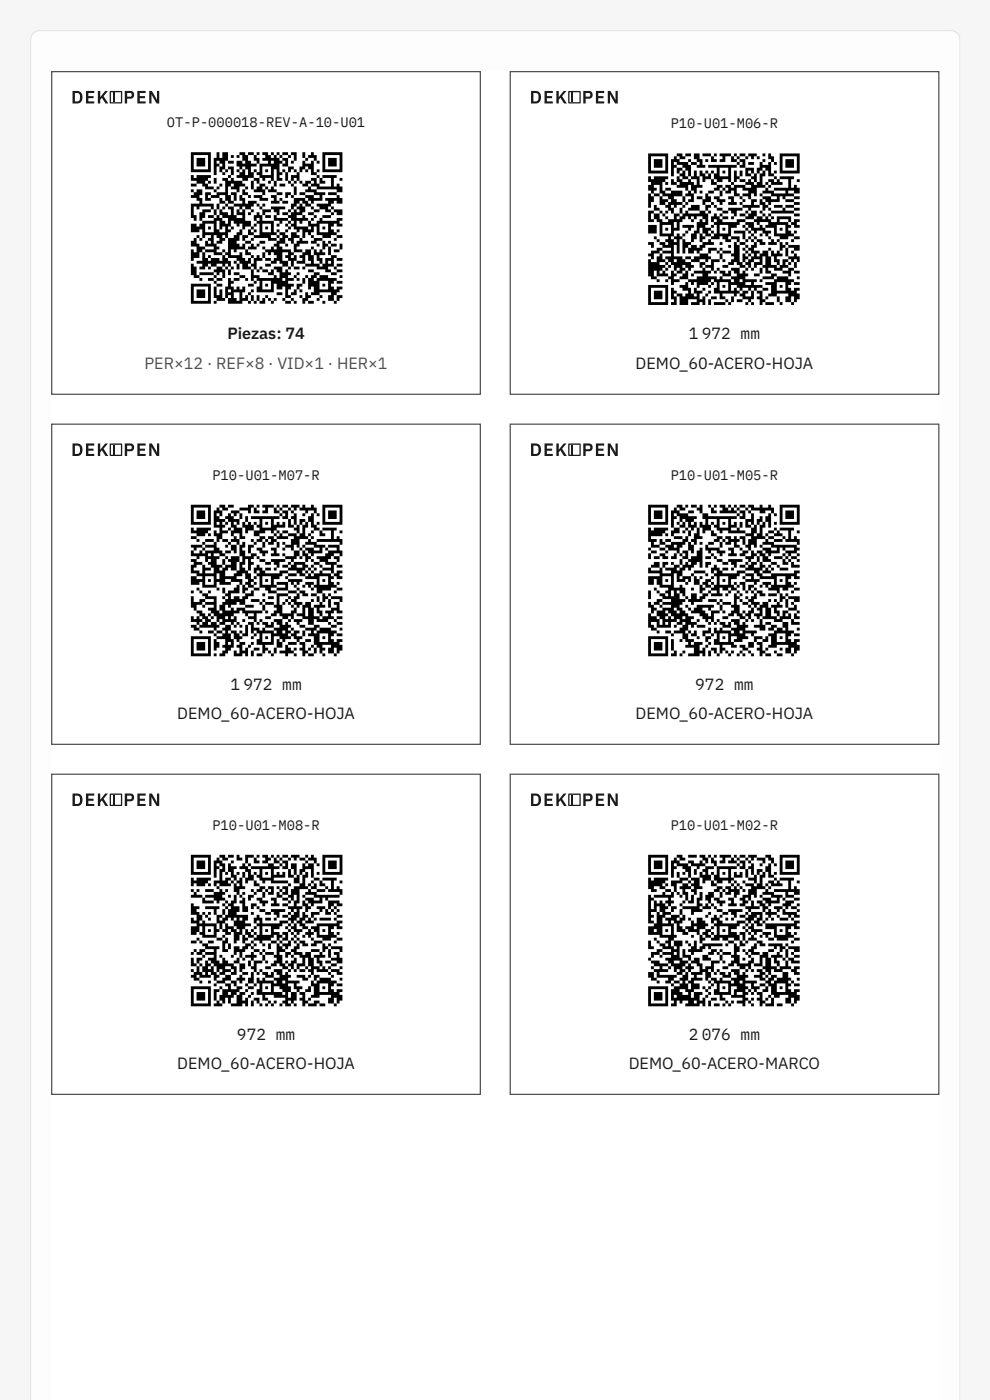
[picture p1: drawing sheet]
<svg xmlns="http://www.w3.org/2000/svg" width="210mm" height="297mm" viewBox="0 0 210 297" stroke-linecap="round" stroke-linejoin="round" font-family="sans-serif">
<defs><g id="words">
<g font-size="3.4" fill="#161c1f">
<text x="48.3" y="72">Piezas: 74</text>
<text x="146.3" y="72">1</text>
<text x="149" y="72">972 mm</text>
<text x="135" y="78.3">DEMO_60-ACERO-HOJA</text>
<text x="48.9" y="146.6">1</text>
<text x="51.7" y="146.6">972 mm</text>
<text x="147.6" y="146.6">972 mm</text>
<text x="37.6" y="152.7">DEMO_60-ACERO-HOJA</text>
<text x="135" y="152.7">DEMO_60-ACERO-HOJA</text>
<text x="50.3" y="220.9">972 mm</text>
<text x="146.3" y="220.9">2</text>
<text x="149" y="220.9">076 mm</text>
<text x="37.6" y="227">DEMO_60-ACERO-HOJA</text>
<text x="133.5" y="227">DEMO_60-ACERO-MARCO</text>
</g>
<text font-size="3.4" fill="#465158" x="30.7" y="78.3">PER×12 · REF×8 · VID×1 · HER×1</text>
<g font-size="2.9" fill="#161c1f">
<text x="35.5" y="27">OT-P-000018-REV-A-10-U01</text>
<text x="142.4" y="27.3">P10-U01-M06-R</text>
<text x="45.1" y="101.9">P10-U01-M07-R</text>
<text x="142.4" y="101.9">P10-U01-M05-R</text>
<text x="45.1" y="176.2">P10-U01-M08-R</text>
<text x="142.4" y="176.2">P10-U01-M02-R</text>
</g>
</g></defs>
<path d="M0 0h210.3v297.4h-210.3z" fill="#f5f7f6"/>
<path d="M7.1 7.1l.6-.5 .8-.1h193.4a1.98 1.98 0 0 1 2 2v288.9h-197.4v-288.9l.1-.8z" fill="#fcfdfc"/>
<g fill="#e0e6e5">
<path d="M6.3 6.3h197.7v1.3h-197.7z"/>
<path d="M202.8 6.3h1.2v291.1h-1.2z"/>
<path d="M6.3 6.3h1.3v291.1h-1.3z"/>
</g>
<path d="M10.8 15.1h188.7v282.3h-188.7z" fill="#fff"/>
<path d="M11 15.2h91v68.5h-91z" fill="none" stroke="#465158" stroke-width=".26"/>
<g fill="#161c1f">
<path d="M18.3 19.3h1.7v.5h-1.2v.6h1.1v.5h-1.1v.6h1.2v.5h-1.7z"/>
<path d="M20.8 19.3h.5v1.3l1-1.3h.6l-.9 1.1 1 1.6h-.6l-.8-1.2-.3 .4v.8h-.5z"/>
<path d="M29.2 19.3h1.7v.5h-1.2v.6h1.1v.5h-1.1v.6h1.2v.5h-1.7z"/>
<path d="M31.7 19.3h.5l1.1 1.9v-1.9h.5v2.7h-.5l-1.1-1.9v1.9h-.5z"/>
<path d="M15.4 19.3h1a1.35 1.35 0 0 1 1.1 1.3 1.35 1.35 0 0 1-1.1 1.4h-1zM15.9 19.8v1.7a.94 .94 0 0 0 1.1-.6 .94 .94 0 0 0-.5-1.1z"/>
<path d="M26.5 19.3h1.2a.83 .83 0 0 1 .8 .8 .83 .83 0 0 1-.8 .9h-.7v1h-.5zM27 19.8v.7h.6a.39 .39 0 0 0 .4-.4 .39 .39 0 0 0-.4-.3z"/>
</g>
<path d="M23.3 19.4h2.6v2.5h-2.6zM23.6 19.6v2.1h2.1v-2.1z" fill-rule="evenodd" fill="#161c1f"/>
<path d="M24.2 19.6v2.1" fill="none" stroke="#161c1f" stroke-width=".22"/>
<path d="M38.1 29.9h37v37h-37z" fill="#fff"/>
<g fill="none" stroke="#000" stroke-width=".61" stroke-linecap="butt">
<path d="M40.5 32.6h4.3M40.5 33.2h.6M40.5 33.8h.6M40.5 34.5h.6M40.5 35.1h.6M40.5 35.7h.6M40.5 36.3h4.3M40.5 37.5h.6M40.5 38.1h3.7M40.5 39.3h1.2M41.7 33.8h1.9M41.7 34.5h1.9"/>
<path d="M41.7 35.1h1.9M41.7 37.5h3.1M41.7 38.7h1.9M43 39.3h1.2M43.6 39.9h1.8M44.2 33.2h.6M44.2 33.8h.6M44.2 34.5h.6M44.2 35.1h.6M44.2 35.7h.6M44.2 38.7h.6M45.4 33.8h3"/>
<path d="M45.4 34.5h.6M45.4 35.1h1.2M45.4 35.7h.6M45.4 36.3h.6M45.4 36.9h.6M45.4 38.1h.6M45.4 38.7h.6M46 32.6h.6M46 33.2h.6M46 39.9h.6M46.6 34.5h1.2M46.6 35.7h1.2"/>
<path d="M46.6 36.3h.6M46.6 39.3h.6M47.2 32.6h1.2M47.2 33.2h1.2M47.2 35.1h.6M47.2 36.9h.6M47.2 38.1h1.2M47.8 36.3h.6M47.8 38.7h3.7M47.8 39.3h1.2M47.8 39.9h.6M48.4 34.5h1.2"/>
<path d="M48.4 35.7h1.2M48.4 37.5h.6M49 33.2h.6M49 36.3h.6M49 36.9h.6M49 38.1h.6M49 39.9h1.9M49.6 39.3h2.5M50.2 33.2h.7M50.2 34.5h1.3M50.2 35.1h4.3M50.2 36.3h.7"/>
<path d="M50.2 37.5h3.7M50.9 32.6h1.2M50.9 35.7h.6M50.9 36.9h1.2M51.5 33.2h1.2M51.5 33.8h1.2M51.5 36.3h.6M51.5 38.1h1.2M52.1 34.5h1.2M52.1 35.7h1.2M52.1 39.9h.6M52.7 32.6h1.2"/>
<path d="M52.7 36.3h.6M52.7 36.9h1.2M53.3 38.7h.6M53.3 39.3h.6M53.3 39.9h.6M53.9 33.2h.6M53.9 33.8h1.2M53.9 36.3h.6M53.9 38.1h1.2M54.5 32.6h.6M54.5 34.5h.6M54.5 36.9h1.2"/>
<path d="M54.5 38.7h.6M54.5 39.9h1.2M55.1 35.1h4.3M55.1 35.7h.6M55.1 36.3h.6M55.1 37.5h3M55.1 39.3h1.2M55.7 32.6h1.2M55.7 33.8h3.7M55.7 38.1h.6M56.3 33.2h1.2M56.3 36.3h.6"/>
<path d="M56.3 39.9h.6M56.9 34.5h.6M56.9 38.7h.6M57.5 32.6h.6M57.5 35.7h1.9M57.5 36.3h.6M57.5 36.9h.6M57.5 38.1h.6M57.5 39.9h.6M58.1 33.2h.6M58.1 34.5h1.9M58.1 38.7h.6"/>
<path d="M58.1 39.3h.6M58.7 32.6h.7M58.7 36.3h.7M58.7 36.9h1.3M58.7 37.5h.7M58.7 38.1h1.3M59.4 33.2h.6M59.4 39.3h1.2M60 32.6h1.2M60 33.8h1.2M60 35.1h1.2M60 36.3h.6"/>
<path d="M60.6 34.5h.6M60.6 36.9h.6M60.6 37.5h.6M60.6 38.1h.6M61.2 33.2h.6M61.2 35.7h1.2M61.2 36.3h.6M61.2 38.7h.6M61.8 32.6h1.2M61.8 34.5h.6M61.8 37.5h1.8M61.8 38.1h.6"/>
<path d="M61.8 39.3h.6M62.4 33.2h.6M62.4 33.8h.6M62.4 36.3h.6M62.4 38.7h.6M62.4 39.9h.6M63 36.9h.6M63 38.1h.6M63.6 35.7h1.2M63.6 36.3h.6M63.6 38.7h.6M64.2 32.6h.6"/>
<path d="M64.2 33.2h.6M64.2 34.5h.6M64.2 35.1h2.4M64.2 39.3h1.2M64.8 33.8h.6M64.8 36.3h.6M64.8 38.7h1.2M65.4 33.2h1.8M65.4 35.7h1.2M65.4 39.9h.6M66 32.6h.6M66 34.5h.6"/>
<path d="M66 36.3h.6M66 36.9h1.2M66 38.1h1.2M66 39.3h1.9M66.6 33.8h.6M66.6 38.7h.6M67.2 34.5h.7M67.2 36.3h.7M67.2 37.5h.7M67.2 39.9h5.5M67.9 38.1h.6M67.9 38.7h1.2"/>
<path d="M68.5 32.6h4.2M68.5 33.2h.6M68.5 33.8h.6M68.5 34.5h.6M68.5 35.1h.6M68.5 35.7h.6M68.5 36.3h4.2M68.5 37.5h3M69.7 33.8h1.8M69.7 34.5h1.8M69.7 35.1h1.8M70.3 38.1h.6"/>
<path d="M70.3 38.7h.6M70.3 39.3h.6M71.5 39.3h.6M72.1 33.2h.6M72.1 33.8h.6M72.1 34.5h.6M72.1 35.1h.6M72.1 35.7h.6M72.1 38.1h.6M40.5 40.5h.6M40.5 41.7h1.9M40.5 43.6h4.9"/>
<path d="M40.5 44.2h.6M40.5 44.8h.6M40.5 45.4h.6M40.5 46h1.2M40.5 47.8h1.2M40.5 48.4h3.1M40.5 49h1.9M40.5 51.5h1.2M40.5 52.1h1.9M40.5 53.3h.6M40.5 53.9h1.9M40.5 54.5h1.9"/>
<path d="M40.5 55.1h.6M40.5 56.3h.6M40.5 56.9h1.2M40.5 57.5h1.2M40.5 58.1h1.2M41.1 41.1h1.9M41.1 46.6h.6M41.1 50.8h.6M41.1 58.7h1.3M41.7 40.5h1.3M41.7 42.3h1.3M41.7 44.2h.7"/>
<path d="M41.7 50.2h.7M41.7 52.7h1.9M41.7 53.3h1.3M41.7 55.7h7.3M42.4 43h.6M42.4 45.4h1.2M42.4 46h1.2M42.4 46.6h.6M42.4 47.8h1.2M42.4 50.8h.6M42.4 56.9h1.2M42.4 58.1h3"/>
<path d="M42.4 59.3h.6M43 44.8h1.8M43 47.2h3M43 49h.6M43 49.6h5.4M43 50.2h.6M43 53.9h.6M43 54.5h.6M43 55.1h1.2M43 56.3h1.2M43.6 41.1h1.2M43.6 41.7h.6"/>
<path d="M43.6 42.3h1.2M43.6 51.5h.6M43.6 52.1h2.4M43.6 53.3h2.4M44.2 46h1.2M44.2 48.4h.6M44.2 50.8h1.2M44.2 54.5h.6M44.2 56.9h.6M44.2 59.3h1.2M44.8 41.7h1.8M44.8 44.2h.6"/>
<path d="M44.8 50.2h.6M44.8 51.5h.6M44.8 55.1h1.8M44.8 56.3h1.2M45.4 40.5h.6M45.4 44.8h.6M45.4 45.4h.6M45.4 46.6h1.8M45.4 47.8h.6M45.4 48.4h.6M45.4 49h1.2M45.4 52.7h1.2"/>
<path d="M45.4 53.9h1.8M45.4 57.5h2.4M45.4 58.7h.6M45.4 60h.6M46 41.1h2.4M46 43.6h.6M46 44.2h.6M46 46h.6M46 50.2h1.2M46 51.5h1.2M46 56.9h1.2M46 58.1h.6"/>
<path d="M46 59.3h1.2M46.6 42.3h.6M46.6 43h1.2M46.6 44.8h.6M46.6 45.4h1.8M46.6 47.2h1.2M46.6 47.8h2.4M46.6 48.4h.6M46.6 50.8h1.2M47.2 44.2h.6M47.2 46h3M47.2 53.3h.6"/>
<path d="M47.2 54.5h.6M47.2 55.1h1.2M47.2 56.3h.6M47.2 58.1h.6M47.2 58.7h.6M47.8 40.5h.6M47.8 41.7h1.2M47.8 42.3h1.2M47.8 43.6h.6M47.8 48.4h.6M47.8 49h1.2M47.8 50.2h.6"/>
<path d="M47.8 53.9h1.2M47.8 56.9h.6M48.4 43h1.2M48.4 44.2h1.2M48.4 46.6h3.7M48.4 47.2h.6M48.4 50.8h2.5M48.4 51.5h1.8M48.4 52.1h2.5M48.4 52.7h3.7M48.4 53.3h.6M48.4 54.5h3.1"/>
<path d="M48.4 56.3h.6M48.4 57.5h.6M48.4 58.1h.6M48.4 59.3h.6M48.4 60h1.2M49 41.1h1.2M49 44.8h.6M49 45.4h.6M49 48.4h.6M49 56.9h.6M49.6 41.7h.6M49.6 42.3h.6"/>
<path d="M49.6 43.6h4.3M49.6 47.2h3.7M49.6 50.2h1.3M49.6 53.3h.6M49.6 55.7h.6M49.6 58.1h1.3M49.6 59.3h1.3M50.2 40.5h.7M50.2 44.8h.7M50.2 45.4h1.9M50.2 47.8h.7M50.2 49.6h1.3"/>
<path d="M50.2 55.1h1.9M50.2 56.3h.7M50.2 56.9h.7M50.9 41.7h.6M50.9 42.3h1.2M50.9 44.2h.6M50.9 49h.6M50.9 53.9h.6M50.9 55.7h2.4M50.9 58.7h1.2M51.5 40.5h.6M51.5 41.1h1.2"/>
<path d="M51.5 43h.6M51.5 44.8h.6M51.5 46h.6M51.5 47.8h1.8M51.5 48.4h.6M51.5 50.2h1.2M51.5 50.8h.6M51.5 52.1h.6M51.5 56.3h1.2M51.5 56.9h1.8M52.1 44.2h1.2M52.1 51.5h1.2"/>
<path d="M52.1 53.3h.6M52.1 53.9h1.2M52.1 59.3h.6M52.7 41.7h.6M52.7 43h1.8M52.7 45.4h.6M52.7 49h.6M52.7 49.6h1.2M52.7 52.7h1.8M52.7 55.1h.6M53.3 44.8h.6M53.3 48.4h.6"/>
<path d="M53.3 50.8h.6M53.3 52.1h.6M53.3 54.5h.6M53.3 56.3h1.2M53.3 57.5h.6M53.3 58.1h.6M53.3 58.7h1.8M53.3 59.3h.6M53.9 40.5h2.4M53.9 41.7h1.8M53.9 46h1.8M53.9 46.6h.6"/>
<path d="M53.9 47.8h.6M53.9 49h.6M53.9 50.2h3.6M53.9 55.1h1.8M53.9 55.7h.6M53.9 56.9h.6M53.9 60h.6M54.5 43.6h.6M54.5 45.4h.6M54.5 47.2h3.6M54.5 52.1h.6M54.5 54.5h.6"/>
<path d="M54.5 57.5h.6M54.5 59.3h5.5M55.1 42.3h1.8M55.1 44.2h.6M55.1 46.6h.6M55.1 47.8h.6M55.1 48.4h.6M55.1 49h.6M55.1 49.6h3.6M55.1 51.5h1.2M55.1 56.9h.6M55.1 60h.6"/>
<path d="M55.7 41.1h.6M55.7 43.6h.6M55.7 44.8h1.8M55.7 45.4h.6M55.7 52.7h.6M55.7 53.9h.6M55.7 54.5h.6M55.7 57.5h1.2M56.3 46h1.2M56.3 48.4h.6M56.3 53.3h5.5M56.3 55.1h1.2"/>
<path d="M56.3 56.3h1.2M56.9 40.5h1.8M56.9 50.8h1.8M56.9 53.9h.6M56.9 58.1h1.2M57.5 41.7h1.2M57.5 43h1.9M57.5 44.2h3.1M57.5 47.8h.6M57.5 48.4h.6M57.5 49h.6M57.5 52.7h.6"/>
<path d="M57.5 55.7h1.2M57.5 57.5h.6M57.5 60h3.7M58.1 42.3h.6M58.1 44.8h1.3M58.1 46h.6M58.1 46.6h3.1M58.1 52.1h1.3M58.1 53.9h1.9M58.1 55.1h1.9M58.1 56.9h1.9M58.1 58.7h.6"/>
<path d="M58.7 41.1h1.3M58.7 45.4h.7M58.7 47.8h.7M58.7 49h.7M58.7 50.2h.7M58.7 51.5h1.9M58.7 52.7h1.3M58.7 54.5h1.3M58.7 57.5h1.3M59.4 42.3h.6M59.4 47.2h.6M59.4 49.6h1.2"/>
<path d="M59.4 50.8h1.2M59.4 55.7h1.8M59.4 58.1h2.4M59.4 58.7h1.8M60 43h1.2M60 45.4h1.2M60 50.2h1.2M60 56.3h1.2M60.6 41.1h1.2M60.6 41.7h.6M60.6 47.8h.6M60.6 49h.6"/>
<path d="M60.6 52.1h.6M60.6 54.5h1.2M60.6 57.5h.6M60.6 59.3h1.8M61.2 44.8h.6M61.2 46h1.8M61.2 47.2h.6M61.2 48.4h.6M61.2 50.8h1.2M61.2 53.9h1.2M61.2 55.1h1.8M61.2 56.9h.6"/>
<path d="M61.8 41.7h.6M61.8 43.6h1.2M61.8 44.2h.6M61.8 45.4h2.4M61.8 46.6h3.6M61.8 47.8h1.2M61.8 49.6h1.2M61.8 50.2h1.8M61.8 51.5h.6M61.8 55.7h.6M61.8 56.3h.6M62.4 40.5h.6"/>
<path d="M62.4 41.1h.6M62.4 42.3h2.4M62.4 43h1.2M62.4 44.8h.6M62.4 47.2h.6M62.4 48.4h3M62.4 52.1h1.2M62.4 52.7h.6M62.4 53.3h1.8M62.4 54.5h.6M62.4 56.9h1.2M62.4 58.7h.6"/>
<path d="M63 44.2h1.8M63 49h.6M63 51.5h2.4M63 55.7h1.8M63 58.1h.6M63 59.3h.6M63.6 41.1h1.2M63.6 43.6h.6M63.6 44.8h1.2M63.6 47.2h.6M63.6 50.8h.6M63.6 54.5h1.2"/>
<path d="M64.2 43h1.2M64.2 46h.6M64.2 49h2.4M64.2 49.6h.6M64.2 50.2h.6M64.2 53.9h1.8M64.2 55.1h.6M64.2 56.9h.6M64.2 59.3h.6M64.2 60h.6M64.8 40.5h2.4M64.8 41.7h1.8"/>
<path d="M64.8 43.6h1.2M64.8 53.3h1.2M64.8 56.3h3.1M64.8 58.7h.6M65.4 42.3h3.1M65.4 45.4h1.2M65.4 47.2h.6M65.4 47.8h2.5M65.4 49.6h.6M65.4 54.5h1.2M65.4 55.1h1.2M65.4 57.5h1.2"/>
<path d="M65.4 59.3h1.2M65.4 60h2.5M66 43h.6M66 44.2h.6M66 46.6h.6M66 48.4h.6M66 50.2h.6M66 51.5h1.2M66 52.7h.6M66 55.7h.6M66 58.7h1.2M66.6 41.1h2.5"/>
<path d="M66.6 44.8h1.3M66.6 46h.6M66.6 50.8h1.9M66.6 53.3h.6M66.6 53.9h2.5M66.6 58.1h1.3M67.2 43.6h3.1M67.2 47.2h4.9M67.2 48.4h.7M67.2 49h.7M67.2 49.6h4.3M67.2 52.1h.7"/>
<path d="M67.2 54.5h.7M67.2 55.1h1.3M67.2 56.9h2.5M67.2 59.3h4.3M67.9 41.7h.6M67.9 44.2h1.8M67.9 46.6h.6M67.9 53.3h.6M67.9 55.7h.6M67.9 58.7h1.8M68.5 46h1.8M68.5 48.4h.6"/>
<path d="M68.5 50.2h1.8M68.5 51.5h.6M68.5 52.1h1.2M68.5 52.7h.6M68.5 56.3h2.4M69.1 42.3h3.6M69.1 44.8h1.2M69.1 55.1h1.8M69.1 55.7h.6M69.1 57.5h1.2M69.7 41.1h1.8M69.7 43h1.2"/>
<path d="M69.7 47.8h1.2M69.7 48.4h.6M69.7 49h1.2M69.7 51.5h.6M69.7 52.7h.6M69.7 53.3h.6M69.7 53.9h.6M69.7 60h1.2M70.3 44.2h.6M70.3 45.4h.6M70.3 52.1h1.2M70.3 54.5h1.2"/>
<path d="M70.3 55.7h.6M70.3 58.1h1.2M70.9 44.8h1.8M70.9 50.8h.6M70.9 53.3h1.2M70.9 56.9h.6M71.5 40.5h1.2M71.5 41.7h.6M71.5 43h1.2M71.5 45.4h1.2M71.5 46.6h1.2M71.5 47.8h1.2"/>
<path d="M71.5 49h.6M71.5 50.2h1.2M71.5 55.1h1.2M71.5 56.3h1.2M71.5 57.5h1.2M71.5 60h1.2M72.1 52.1h.6M72.1 52.7h.6M72.1 58.7h.6M40.5 60.6h4.3M40.5 61.2h.6M40.5 61.8h.6"/>
<path d="M40.5 62.4h.6M40.5 63h.6M40.5 63.6h.6M40.5 64.2h4.3M41.7 61.8h1.9M41.7 62.4h1.9M41.7 63h1.9M44.2 61.2h.6M44.2 61.8h.6M44.2 62.4h.6M44.2 63h.6M44.2 63.6h.6"/>
<path d="M45.4 61.2h.6M45.4 61.8h.6M45.4 62.4h.6M45.4 63h1.8M45.4 64.2h.6M46 60.6h1.2M46 63.6h1.8M46.6 61.8h.6M46.6 62.4h.6M47.8 61.2h1.8M47.8 61.8h.6M47.8 62.4h1.8"/>
<path d="M47.8 63h.6M48.4 60.6h.6M48.4 63.6h1.8M48.4 64.2h3.1M49 61.8h3.1M49 63h.6M50.2 61.2h.7M50.9 62.4h.6M50.9 63h.6M50.9 63.6h1.8M51.5 61.2h.6M52.1 63h.6"/>
<path d="M52.7 60.6h1.2M52.7 62.4h.6M52.7 64.2h.6M53.3 61.8h.6M53.3 63h.6M53.3 63.6h.6M53.9 64.2h.6M54.5 61.2h1.2M54.5 61.8h3.6M54.5 63h.6M54.5 63.6h.6M55.1 60.6h.6"/>
<path d="M55.1 64.2h1.2M55.7 63.6h.6M56.3 60.6h.6M56.3 63h.6M56.9 63.6h.6M57.5 60.6h.6M57.5 61.2h.6M57.5 64.2h.6M58.1 63.6h.6M58.7 60.6h3.7M58.7 61.2h1.3M58.7 62.4h1.3"/>
<path d="M60 63.6h.6M60.6 61.2h1.2M60.6 61.8h.6M60.6 62.4h.6M60.6 63h1.2M60.6 64.2h1.2M61.8 62.4h1.2M61.8 63.6h.6M62.4 61.8h.6M62.4 64.2h.6M63 60.6h1.2M63 61.2h.6"/>
<path d="M63.6 61.8h.6M63.6 63h.6M64.2 63.6h1.2M64.2 64.2h.6M64.8 62.4h.6M64.8 63h1.2M65.4 60.6h2.5M65.4 61.2h.6M65.4 64.2h1.2M66 62.4h1.9M66.6 61.2h1.3M66.6 61.8h5.5"/>
<path d="M67.2 63.6h.7M67.9 63h.6M68.5 60.6h.6M68.5 64.2h.6M69.7 60.6h.6M69.7 61.2h1.2M69.7 63h1.2M69.7 63.6h1.2M70.3 62.4h1.2M70.9 64.2h.6M71.5 61.2h1.2M71.5 63h1.2"/>
<path d="M71.5 63.6h.6"/>
</g>
<path d="M108.3 15.2h91.1v68.5h-91.1z" fill="none" stroke="#465158" stroke-width=".26"/>
<g fill="#161c1f">
<path d="M115.6 19.3h1.8v.5h-1.3v.6h1.1v.5h-1.1v.6h1.3v.5h-1.8z"/>
<path d="M118.1 19.3h.6v1.3l1-1.3h.6l-.9 1.1 1 1.6h-.6l-.8-1.2-.3 .4v.8h-.6z"/>
<path d="M126.5 19.3h1.8v.5h-1.3v.6h1.2v.5h-1.2v.6h1.3v.5h-1.8z"/>
<path d="M129.1 19.3h.5l1.1 1.9v-1.9h.5v2.7h-.6l-1-1.9-.1 1.9h-.4z"/>
<path d="M112.8 19.3h.9a1.35 1.35 0 0 1 1.2 1.3 1.35 1.35 0 0 1-1.2 1.4h-.9zM113.3 19.8v1.7a.94 .94 0 0 0 1.1-.6 .94 .94 0 0 0-.5-1.1z"/>
<path d="M123.9 19.3h1.2a.83 .83 0 0 1 .8 .8 .83 .83 0 0 1-.8 .9h-.7v1h-.5zM124.4 19.8v.7h.6a.39 .39 0 0 0 .3-.4 .39 .39 0 0 0-.3-.3z"/>
</g>
<path d="M120.7 19.4h2.6v2.5h-2.6zM120.9 19.6v2.1h2.1v-2.1z" fill-rule="evenodd" fill="#161c1f"/>
<path d="M121.5 19.6v2.1" fill="none" stroke="#161c1f" stroke-width=".22"/>
<path d="M135.2 30.2h37v37h-37z" fill="#fff"/>
<g fill="none" stroke="#000" stroke-width=".61" stroke-linecap="butt">
<path d="M137.6 32.9h4.3M137.6 33.5h.6M137.6 34.1h.6M137.6 34.7h.6M137.6 35.3h.6M137.6 35.9h.6M137.6 36.5h4.3M137.6 37.8h.6M137.6 38.4h3.7M137.6 39.6h1.2M138.2 39h2.5M138.8 34.1h1.9"/>
<path d="M138.8 34.7h1.9M138.8 35.3h1.9M138.8 37.8h3.1M140.1 39.6h.6M141.3 33.5h.6M141.3 34.1h.6M141.3 34.7h.6M141.3 35.3h.6M141.3 35.9h.6M141.3 39h.6M142.5 34.1h1.8M142.5 34.7h.6"/>
<path d="M142.5 35.3h1.2M142.5 35.9h.6M142.5 36.5h.6M142.5 37.1h.6M142.5 38.4h.6M142.5 39h1.2M143.1 33.5h.6M143.7 32.9h1.2M143.7 34.7h2.4M143.7 35.9h1.2M143.7 36.5h.6M143.7 37.8h.6"/>
<path d="M143.7 38.4h1.2M143.7 39.6h2.4M144.3 33.5h1.2M144.3 37.1h1.2M144.3 39h3M144.9 35.3h1.8M144.9 36.5h.6M144.9 37.8h1.2M145.5 32.9h1.2M145.5 35.9h1.2M146.1 34.1h.6M146.1 36.5h.6"/>
<path d="M146.1 37.1h.6M146.1 38.4h.6M146.7 34.7h1.3M146.7 37.8h1.9M146.7 39.6h2.5M147.3 32.9h1.3M147.3 33.5h1.3M147.3 36.5h.7M147.3 37.1h.7M148 34.1h1.2M148 35.3h1.8M148 38.4h.6"/>
<path d="M148 39h.6M148.6 34.7h.6M148.6 36.5h.6M148.6 37.1h1.2M149.2 32.9h1.8M149.2 37.8h1.8M149.2 38.4h.6M149.8 34.1h.6M149.8 36.5h.6M150.4 35.3h6.1M150.4 37.1h.6M151 33.5h.6"/>
<path d="M151 34.1h1.2M151 36.5h.6M151 38.4h.6M151 39h1.2M151.6 32.9h.6M151.6 37.1h1.2M151.6 37.8h3.6M152.2 35.9h.6M152.2 36.5h.6M152.2 38.4h1.2M152.2 39.6h1.2M152.8 32.9h2.4"/>
<path d="M152.8 34.1h1.2M153.4 33.5h.6M153.4 36.5h.6M154 39.6h1.2M154.6 35.9h.6M154.6 36.5h.6M154.6 37.1h.6M154.6 38.4h.6M155.2 33.5h.6M155.2 34.1h1.3M155.2 39h.6M155.8 32.9h.7"/>
<path d="M155.8 36.5h.7M155.8 37.1h.7M155.8 37.8h1.3M155.8 38.4h.7M155.8 39.6h2.5M156.5 33.5h.6M156.5 34.7h.6M157.1 32.9h1.2M157.1 34.1h1.2M157.1 35.3h1.2M157.1 36.5h.6M157.1 37.1h.6"/>
<path d="M157.1 38.4h1.2M157.7 34.7h.6M158.3 33.5h.6M158.3 35.9h1.8M158.3 36.5h.6M158.3 37.1h1.2M158.3 39h1.8M158.9 32.9h1.8M158.9 34.7h1.2M158.9 38.4h.6M159.5 33.5h.6M159.5 36.5h.6"/>
<path d="M159.5 37.8h1.2M159.5 39.6h3M160.1 37.1h.6M160.1 38.4h.6M160.7 33.5h.6M160.7 35.9h1.2M160.7 36.5h.6M160.7 39h1.2M161.3 34.7h.6M161.3 35.3h2.4M161.3 37.1h1.2M161.3 37.8h.6"/>
<path d="M161.3 38.4h.6M161.9 32.9h.6M161.9 34.1h.6M161.9 36.5h.6M162.5 35.9h1.2M162.5 39h.6M163.1 32.9h.6M163.1 33.5h1.2M163.1 34.7h.6M163.1 36.5h.6M163.1 37.1h1.2M163.1 38.4h1.2"/>
<path d="M163.1 39.6h.6M163.7 34.1h.6M163.7 39h2.5M164.3 34.7h.7M164.3 36.5h.7M164.3 37.8h.7M165 38.4h.6M165.6 32.9h4.2M165.6 33.5h.6M165.6 34.1h.6M165.6 34.7h.6M165.6 35.3h.6"/>
<path d="M165.6 35.9h.6M165.6 36.5h4.2M165.6 37.8h3M166.8 34.1h1.8M166.8 34.7h1.8M166.8 35.3h1.8M167.4 38.4h.6M167.4 39h.6M167.4 39.6h.6M168.6 39.6h.6M169.2 33.5h.6M169.2 34.1h.6"/>
<path d="M169.2 34.7h.6M169.2 35.3h.6M169.2 35.9h.6M169.2 38.4h.6M137.6 40.2h1.9M137.6 41.4h.6M137.6 42h1.2M137.6 42.6h1.2M137.6 43.2h.6M137.6 43.8h.6M137.6 45h1.2M137.6 45.6h.6"/>
<path d="M137.6 46.3h.6M137.6 46.9h1.2M137.6 48.1h1.9M137.6 48.7h1.9M137.6 49.3h1.9M137.6 51.7h1.2M137.6 54.1h1.2M137.6 55.4h.6M137.6 56h2.5M137.6 56.6h3.7M137.6 57.2h3.1M137.6 57.8h1.2"/>
<path d="M137.6 58.4h1.2M138.2 40.8h.6M138.2 52.3h.6M138.2 53.5h1.9M138.2 54.8h.6M138.2 59h1.3M138.8 41.4h1.3M138.8 43.8h.7M138.8 44.4h1.3M138.8 45.6h1.3M138.8 46.3h1.3M138.8 50.5h.7"/>
<path d="M139.5 46.9h1.2M139.5 51.1h.6M139.5 52.9h1.2M139.5 54.8h1.2M139.5 55.4h1.8M139.5 57.8h.6M139.5 58.4h2.4M139.5 59.6h.6M140.1 40.2h.6M140.1 40.8h1.2M140.1 42h.6M140.1 42.6h1.8"/>
<path d="M140.1 43.2h1.2M140.1 45h.6M140.1 47.5h3M140.1 48.1h.6M140.1 48.7h.6M140.1 49.3h.6M140.1 49.9h3M140.1 51.7h1.2M140.1 54.1h.6M140.7 41.4h4.2M140.7 45.6h.6M140.7 52.3h2.4"/>
<path d="M140.7 53.5h2.4M140.7 57.8h.6M141.3 40.2h1.2M141.3 43.8h1.2M141.3 45h.6M141.3 46.3h.6M141.3 48.7h.6M141.3 51.1h1.8M141.3 54.8h3.6M141.3 56h.6M141.3 57.2h.6M141.3 59.6h.6"/>
<path d="M141.9 42h1.2M141.9 43.2h3M141.9 44.4h1.2M141.9 46.9h3M141.9 50.5h.6M141.9 51.7h2.4M141.9 55.4h1.2M141.9 56.6h.6M141.9 59h1.2M142.5 40.8h2.4M142.5 42.6h1.2M142.5 45h.6"/>
<path d="M142.5 48.1h.6M142.5 48.7h1.8M142.5 49.3h.6M142.5 52.9h.6M142.5 54.1h.6M142.5 56h4.2M142.5 57.8h.6M142.5 58.4h1.2M142.5 59.6h1.8M143.1 43.8h.6M143.1 45.6h1.2M143.1 46.3h.6"/>
<path d="M143.1 50.5h1.8M143.1 56.6h1.8M143.1 57.2h.6M143.7 47.5h.6M143.7 48.1h.6M143.7 49.9h.6M143.7 51.1h.6M143.7 52.3h.6M143.7 52.9h.6M143.7 53.5h.6M143.7 55.4h1.8M143.7 57.8h1.2"/>
<path d="M144.3 44.4h.6M144.3 45h.6M144.3 46.3h1.2M144.3 57.2h1.2M144.3 59h1.8M144.9 42h.6M144.9 42.6h.6M144.9 43.8h.6M144.9 45.6h5.5M144.9 48.1h2.4M144.9 49.9h.6M144.9 51.1h.6"/>
<path d="M144.9 51.7h1.8M144.9 52.3h1.2M144.9 52.9h.6M144.9 53.5h.6M144.9 58.4h1.2M145.5 40.2h.6M145.5 41.4h1.8M145.5 43.2h.6M145.5 45h.6M145.5 49.3h.6M145.5 54.8h1.2M145.5 56.6h1.8"/>
<path d="M145.5 57.8h.6M146.1 40.8h.6M146.1 42.6h1.2M146.1 44.4h2.5M146.1 46.3h.6M146.1 48.7h.6M146.1 52.9h3.1M146.1 53.5h1.2M146.1 57.2h.6M146.1 59.6h4.9M146.7 40.2h1.3M146.7 42h.6"/>
<path d="M146.7 43.8h1.9M146.7 46.9h.6M146.7 49.9h1.3M146.7 50.5h1.3M146.7 51.1h.6M146.7 52.3h1.3M146.7 55.4h1.9M146.7 58.4h.6M147.3 40.8h.7M147.3 46.3h.7M147.3 49.3h1.3M147.3 54.8h3.7"/>
<path d="M147.3 57.8h3.7M148 42h1.2M148 47.5h2.4M148 48.1h1.8M148 48.7h.6M148 53.5h.6M148 59h4.2M148.6 40.8h.6M148.6 45h1.2M148.6 46.9h.6M148.6 49.9h.6M148.6 50.5h1.2"/>
<path d="M148.6 51.1h.6M148.6 52.3h1.2M148.6 54.1h1.8M148.6 56h1.2M148.6 56.6h.6M149.2 42.6h1.8M149.2 43.2h.6M149.2 46.3h1.2M149.2 48.7h1.8M149.2 49.3h1.2M149.2 51.7h2.4M149.2 57.2h.6"/>
<path d="M149.2 58.4h1.2M149.8 41.4h.6M149.8 42h1.2M149.8 43.8h1.2M149.8 44.4h.6M149.8 46.9h.6M149.8 49.9h1.2M149.8 55.4h.6M149.8 56.6h1.8M150.4 40.8h1.2M150.4 45h.6M150.4 51.1h.6"/>
<path d="M150.4 52.9h1.8M150.4 53.5h.6M151 43.2h.6M151 46.3h1.8M151 46.9h.6M151 48.1h.6M151 49.3h.6M151 50.5h1.8M151 55.4h1.8M151 56h.6M151 57.2h.6M151.6 40.2h1.2"/>
<path d="M151.6 42h1.2M151.6 43.8h.6M151.6 45.6h.6M151.6 47.5h5.5M151.6 49.9h3.6M151.6 57.8h.6M151.6 59.6h3.6M152.2 42.6h1.8M152.2 44.4h1.2M152.2 46.9h1.2M152.2 48.1h.6M152.2 48.7h.6"/>
<path d="M152.2 49.3h.6M152.2 53.5h.6M152.2 57.2h.6M152.8 40.8h.6M152.8 41.4h.6M152.8 43.2h.6M152.8 45.6h.6M152.8 51.7h.6M152.8 52.9h.6M152.8 54.1h.6M152.8 54.8h.6M152.8 57.8h1.2"/>
<path d="M152.8 59h.6M153.4 40.2h.6M153.4 45h1.2M153.4 46.3h1.2M153.4 48.7h.6M153.4 50.5h1.2M153.4 53.5h1.8M153.4 55.4h.6M153.4 56.6h1.2M153.4 58.4h1.8M154 40.8h1.2M154 51.1h1.2"/>
<path d="M154.6 40.2h1.9M154.6 42h1.2M154.6 43.2h1.9M154.6 44.4h3.1M154.6 48.1h1.9M154.6 48.7h.6M154.6 49.3h.6M154.6 52.3h.6M154.6 56h1.2M154.6 57.8h.6M155.2 42.6h.6M155.2 45h1.3"/>
<path d="M155.2 46.3h.6M155.2 50.5h1.9M155.2 54.1h1.9M155.2 55.4h1.9M155.2 57.2h1.9M155.2 59h3.1M155.8 40.8h.7M155.8 41.4h1.3M155.8 45.6h.7M155.8 49.3h2.5M155.8 51.7h.7M155.8 52.3h1.3"/>
<path d="M155.8 52.9h1.3M155.8 53.5h1.3M155.8 54.8h1.3M155.8 57.8h1.3M155.8 59.6h1.3M156.5 46.9h1.8M156.5 51.1h.6M156.5 56h1.2M156.5 58.4h2.4M157.1 42h.6M157.1 43.2h.6M157.1 45.6h1.2"/>
<path d="M157.1 51.7h1.2M157.1 56.6h1.2M157.7 40.2h3M157.7 41.4h1.8M157.7 42.6h.6M157.7 43.8h3.6M157.7 48.1h.6M157.7 49.9h.6M157.7 50.5h.6M157.7 52.9h.6M157.7 54.1h.6M157.7 54.8h1.2"/>
<path d="M157.7 55.4h.6M157.7 57.8h.6M157.7 59.6h3M158.3 45h.6M158.3 46.3h1.8M158.3 47.5h1.8M158.3 48.7h.6M158.3 51.1h.6M158.3 52.3h.6M158.3 53.5h.6M158.3 56h1.2M158.3 57.2h.6"/>
<path d="M158.9 40.8h1.8M158.9 42h.6M158.9 44.4h.6M158.9 45.6h1.8M158.9 48.1h1.2M158.9 49.3h.6M158.9 50.5h.6M158.9 52.9h1.2M158.9 54.1h.6M158.9 55.4h1.2M158.9 56.6h.6M159.5 42.6h1.2"/>
<path d="M159.5 43.2h.6M159.5 45h1.2M159.5 48.7h3M159.5 49.9h.6M159.5 51.1h.6M159.5 52.3h1.2M159.5 53.5h1.8M159.5 54.8h2.4M159.5 57.2h.6M160.1 41.4h.6M160.1 46.9h3.6M160.1 49.3h.6"/>
<path d="M160.1 50.5h.6M160.1 51.7h.6M160.1 54.1h.6M160.1 56h1.8M160.1 56.6h.6M160.1 58.4h1.2M160.7 46.3h1.2M160.7 47.5h.6M160.7 51.1h1.2M161.3 41.4h.6M161.3 42.6h.6M161.3 43.2h1.2"/>
<path d="M161.3 45h.6M161.3 48.1h.6M161.3 49.9h.6M161.3 51.7h1.2M161.3 54.1h1.8M161.3 55.4h.6M161.3 57.2h.6M161.3 57.8h.6M161.3 59.6h.6M161.9 40.8h2.4M161.9 42h1.8M161.9 43.8h1.2"/>
<path d="M161.9 44.4h.6M161.9 45.6h.6M161.9 49.3h1.8M161.9 53.5h1.2M161.9 56.6h3.1M161.9 59h2.4M162.5 40.2h.6M162.5 42.6h3.1M162.5 46.3h.6M162.5 48.1h2.5M162.5 49.9h.6M162.5 54.8h1.2"/>
<path d="M162.5 55.4h1.2M162.5 56h1.2M162.5 57.2h.6M162.5 57.8h1.2M163.1 43.2h.6M163.1 44.4h.6M163.1 45.6h.6M163.1 47.5h4.3M163.1 50.5h.6M163.1 51.7h1.9M163.1 52.9h.6M163.7 41.4h4.9"/>
<path d="M163.7 45h4.9M163.7 46.3h.6M163.7 51.1h.6M163.7 53.5h.6M163.7 54.1h2.5M163.7 58.4h1.3M164.3 40.2h5.5M164.3 43.8h1.9M164.3 48.7h.7M164.3 49.3h.7M164.3 49.9h4.3M164.3 54.8h.7"/>
<path d="M164.3 55.4h1.3M164.3 57.2h1.9M164.3 59.6h4.3M165 42h.6M165 46.3h3M165 46.9h.6M165 51.1h.6M165 53.5h.6M165 56h.6M165 59h2.4M165.6 48.7h.6M165.6 50.5h1.8"/>
<path d="M165.6 51.7h.6M165.6 52.3h1.2M165.6 52.9h.6M165.6 56.6h1.8M166.2 42h.6M166.2 44.4h.6M166.2 55.4h1.2M166.2 56h.6M166.2 57.8h1.8M166.8 40.8h.6M166.8 42.6h1.8M166.8 43.8h1.8"/>
<path d="M166.8 48.1h1.2M166.8 48.7h.6M166.8 49.3h1.2M166.8 51.7h.6M166.8 52.9h.6M166.8 53.5h.6M166.8 54.1h.6M167.4 46.9h.6M167.4 52.3h2.4M167.4 54.8h2.4M167.4 56h.6M167.4 57.2h1.2"/>
<path d="M167.4 58.4h.6M168 47.5h1.2M168 51.1h.6M168 53.5h.6M168 55.4h.6M168.6 40.8h1.2M168.6 42h1.2M168.6 43.2h1.2M168.6 44.4h1.2M168.6 45.6h1.2M168.6 46.9h1.2M168.6 48.1h1.2"/>
<path d="M168.6 49.3h.6M168.6 50.5h1.2M168.6 52.9h1.2M168.6 54.1h.6M168.6 56h.6M168.6 56.6h.6M168.6 57.8h1.2M169.2 55.4h.6M169.2 59h.6M137.6 60.8h4.3M137.6 61.4h.6M137.6 62h.6"/>
<path d="M137.6 62.6h.6M137.6 63.3h.6M137.6 63.9h.6M137.6 64.5h4.3M138.8 62h1.9M138.8 62.6h1.9M138.8 63.3h1.9M141.3 61.4h.6M141.3 62h.6M141.3 62.6h.6M141.3 63.3h.6M141.3 63.9h.6"/>
<path d="M142.5 60.2h.6M142.5 61.4h.6M142.5 62h1.2M142.5 62.6h.6M142.5 63.3h1.2M142.5 64.5h1.2M143.1 63.9h.6M143.7 62.6h1.2M144.3 60.8h1.8M144.3 63.3h4.3M144.3 63.9h1.8M144.3 64.5h1.8"/>
<path d="M144.9 61.4h1.8M145.5 60.2h.6M145.5 62.6h1.8M146.1 62h.6M146.7 60.2h.6M146.7 64.5h1.9M147.3 61.4h.7M147.3 62h1.9M148 60.2h2.4M148 60.8h.6M148 62.6h.6M148 63.9h1.8"/>
<path d="M149.2 61.4h.6M149.2 63.3h.6M149.2 64.5h.6M149.8 62.6h.6M150.4 60.8h.6M150.4 62h.6M150.4 63.9h.6M150.4 64.5h.6M151 60.2h.6M151 63.3h1.2M151.6 61.4h1.2M151.6 62h5.5"/>
<path d="M151.6 64.5h2.4M152.2 60.2h.6M152.2 60.8h.6M152.8 62.6h.6M152.8 63.3h1.2M153.4 60.8h.6M154 63.9h.6M154.6 60.2h3.7M154.6 60.8h.6M154.6 61.4h.6M154.6 64.5h.6M155.2 63.3h.6"/>
<path d="M155.2 63.9h.6M155.8 61.4h.7M155.8 62.6h.7M156.5 60.8h5.4M156.5 63.9h1.2M157.1 61.4h.6M157.1 62.6h1.2M157.7 62h1.2M157.7 63.3h2.4M158.3 64.5h.6M158.9 61.4h.6M158.9 63.9h.6"/>
<path d="M159.5 60.2h.6M159.5 62h.6M159.5 62.6h.6M159.5 64.5h.6M160.1 61.4h.6M160.7 62h1.2M160.7 63.3h1.2M161.3 62.6h.6M161.3 63.9h1.2M161.3 64.5h.6M161.9 61.4h1.2M162.5 60.2h2.5"/>
<path d="M162.5 63.3h.6M162.5 64.5h1.8M163.1 62.6h1.9M163.7 60.8h1.3M163.7 61.4h1.3M163.7 62h5.5M165 63.3h.6M165 63.9h.6M165.6 60.8h.6M165.6 64.5h.6M166.8 60.2h1.2M166.8 60.8h.6"/>
<path d="M166.8 61.4h1.2M166.8 63.3h1.2M166.8 63.9h1.2M167.4 62.6h2.4M168 64.5h.6M168.6 60.2h1.2M168.6 61.4h1.2M168.6 63.3h1.2M168.6 63.9h.6"/>
</g>
<path d="M11 90.1h91v68h-91z" fill="none" stroke="#465158" stroke-width=".26"/>
<g fill="#161c1f">
<path d="M18.3 94.2h1.7v.4h-1.2v.7h1.1v.4h-1.1v.7h1.2v.5h-1.7z"/>
<path d="M20.8 94.2h.5v1.3l1-1.3h.6l-.9 1.1 1 1.6h-.6l-.8-1.2-.3 .4v.8h-.5z"/>
<path d="M29.2 94.2h1.7v.4h-1.2v.7h1.1v.4h-1.1v.7h1.2v.5h-1.7z"/>
<path d="M31.7 94.2h.5l1.1 1.9v-1.9h.5v2.7h-.5l-1.1-2v2h-.5z"/>
<path d="M15.4 94.2h1a1.35 1.35 0 0 1 1.1 1.3 1.35 1.35 0 0 1-1.1 1.4h-1zM15.9 94.6v1.8a.94 .94 0 0 0 1.1-.6 .94 .94 0 0 0-.5-1.1z"/>
<path d="M26.5 94.2h1.2a.83 .83 0 0 1 .8 .8 .83 .83 0 0 1-.8 .8h-.7v1.1h-.5zM27 94.6v.8h.6a.39 .39 0 0 0 .4-.4 .39 .39 0 0 0-.4-.4z"/>
</g>
<path d="M23.3 94.2h2.6v2.6h-2.6zM23.6 94.5v2.1h2.1v-2.1z" fill-rule="evenodd" fill="#161c1f"/>
<path d="M24.2 94.5v2.1" fill="none" stroke="#161c1f" stroke-width=".22"/>
<path d="M38.1 104.8h37v37h-37z" fill="#fff"/>
<g fill="none" stroke="#000" stroke-width=".61" stroke-linecap="butt">
<path d="M40.5 107.5h4.3M40.5 108.1h.6M40.5 108.7h.6M40.5 109.3h.6M40.5 109.9h.6M40.5 110.5h.6M40.5 111.2h4.3M40.5 112.4h.6M40.5 113h3.7M40.5 114.2h1.2M40.5 116h2.5M40.5 117.2h.6"/>
<path d="M40.5 117.8h3.7M40.5 119h1.2M41.1 116.6h.6M41.1 119.7h1.9M41.7 108.7h1.9M41.7 109.3h1.9M41.7 109.9h1.9M41.7 112.4h3.1M41.7 113.6h1.9M41.7 114.8h.7M41.7 118.4h.7M42.4 117.2h.6"/>
<path d="M43 115.4h.6M43 116.6h.6M43.6 114.8h1.8M43.6 116h2.4M43.6 117.2h3.6M43.6 118.4h3M43.6 119h.6M44.2 108.1h.6M44.2 108.7h.6M44.2 109.3h.6M44.2 109.9h.6M44.2 110.5h.6"/>
<path d="M44.2 113.6h.6M44.2 119.7h1.8M44.8 117.8h.6M44.8 119h1.2M45.4 108.7h1.8M45.4 109.3h.6M45.4 109.9h1.2M45.4 110.5h2.4M45.4 111.2h.6M45.4 111.8h2.4M45.4 113h.6M45.4 113.6h1.8"/>
<path d="M45.4 115.4h.6M45.4 116.6h1.2M46 108.1h.6M46 114.2h1.2M46 114.8h.6M46.6 107.5h1.2M46.6 109.3h.6M46.6 111.2h.6M46.6 112.4h.6M46.6 113h1.8M46.6 117.8h1.2M47.2 108.1h1.2"/>
<path d="M47.2 114.8h1.2M47.2 119h.6M47.2 119.7h.6M47.8 109.9h1.8M47.8 111.2h.6M47.8 116h.6M47.8 117.2h1.2M47.8 118.4h.6M48.4 107.5h1.2M48.4 109.3h.6M48.4 110.5h2.5M48.4 112.4h.6"/>
<path d="M48.4 115.4h.6M48.4 119h2.5M49 108.7h1.9M49 111.2h.6M49 111.8h1.2M49 113h2.5M49 113.6h.6M49 114.8h1.9M49 116h1.2M49 116.6h1.2M49 118.4h1.9M49 119.7h1.2"/>
<path d="M49.6 109.3h.6M49.6 112.4h1.9M49.6 114.2h.6M49.6 117.2h.6M50.2 111.2h.7M50.2 115.4h.7M50.9 108.1h2.4M50.9 109.3h.6M50.9 109.9h.6M50.9 113.6h.6M50.9 114.2h1.2M50.9 116h1.2"/>
<path d="M50.9 116.6h.6M50.9 117.2h1.2M50.9 117.8h1.2M50.9 119.7h1.2M51.5 111.2h.6M51.5 111.8h2.4M51.5 115.4h.6M51.5 118.4h2.4M51.5 119h.6M52.1 109.9h.6M52.1 110.5h.6M52.1 112.4h1.8"/>
<path d="M52.1 113h.6M52.7 107.5h1.2M52.7 108.7h.6M52.7 111.2h.6M52.7 116h1.2M52.7 116.6h.6M52.7 117.2h.6M52.7 119h.6M52.7 119.7h1.2M53.3 109.9h6.1M53.3 114.8h.6M53.3 117.8h1.2"/>
<path d="M53.9 108.1h.6M53.9 108.7h1.2M53.9 111.2h.6M53.9 113h2.4M53.9 113.6h1.2M53.9 115.4h.6M54.5 107.5h.6M54.5 111.8h1.2M54.5 114.8h1.2M54.5 116.6h1.2M54.5 118.4h.6M55.1 110.5h.6"/>
<path d="M55.1 111.2h.6M55.1 112.4h3.6M55.1 114.2h1.2M55.1 117.2h1.8M55.1 119h1.2M55.7 107.5h2.4M55.7 108.7h1.2M55.7 115.4h.6M55.7 116h.6M55.7 117.8h.6M56.3 108.1h.6M56.3 111.2h.6"/>
<path d="M56.3 114.8h.6M56.3 119.7h1.2M56.9 114.2h1.2M56.9 115.4h1.2M57.5 110.5h.6M57.5 111.2h.6M57.5 111.8h3.1M57.5 113h.6M57.5 114.8h1.2M57.5 116.6h1.2M57.5 117.8h1.9M57.5 119h3.1"/>
<path d="M58.1 108.1h.6M58.1 108.7h1.3M58.1 113.6h.6M58.1 117.2h.6M58.1 119.7h1.3M58.7 107.5h.7M58.7 111.2h.7M58.7 113h.7M58.7 114.2h2.5M58.7 115.4h.7M58.7 116h.7M59.4 108.1h.6"/>
<path d="M59.4 109.3h.6M59.4 113.6h.6M60 107.5h1.2M60 108.7h1.2M60 109.9h1.2M60 111.2h.6M60 113h1.2M60 115.4h.6M60 116.6h.6M60 117.8h.6M60.6 109.3h.6M60.6 116h1.8"/>
<path d="M60.6 118.4h2.4M61.2 108.1h.6M61.2 110.5h.6M61.2 111.2h.6M61.2 111.8h1.2M61.2 113.6h1.8M61.2 119.7h.6M61.8 107.5h1.8M61.8 108.7h.6M61.8 109.9h1.2M61.8 114.8h1.8M61.8 115.4h1.8"/>
<path d="M61.8 116.6h.6M61.8 119h.6M62.4 108.1h.6M62.4 109.3h.6M62.4 110.5h.6M62.4 111.2h.6M62.4 112.4h1.2M62.4 114.2h3M62.4 117.2h1.2M62.4 117.8h1.2M62.4 119.7h2.4M63 111.8h.6"/>
<path d="M63 113h.6M63 116h.6M63.6 108.1h3.6M63.6 110.5h1.2M63.6 111.2h.6M63.6 113.6h1.2M63.6 116.6h.6M63.6 118.4h.6M64.2 107.5h.6M64.2 109.3h.6M64.2 111.8h1.2M64.2 112.4h.6"/>
<path d="M64.2 113h.6M64.2 116h.6M64.2 117.2h.6M64.2 117.8h1.2M64.8 108.7h.6M64.8 111.2h.6M64.8 115.4h2.4M64.8 116.6h1.8M64.8 118.4h1.2M64.8 119h.6M65.4 109.9h1.2M65.4 110.5h1.2"/>
<path d="M65.4 113.6h.6M65.4 114.8h.6M65.4 117.2h3.1M66 107.5h.6M66 109.3h.6M66 111.2h.6M66 111.8h1.2M66 113h.6M66 114.2h.6M66 117.8h.6M66 119h.6M66.6 108.7h.6"/>
<path d="M66.6 112.4h1.3M66.6 116h2.5M66.6 119.7h1.3M67.2 109.3h.7M67.2 111.2h.7M67.2 114.8h5.5M67.2 118.4h3.1M67.9 113h.6M67.9 113.6h1.2M67.9 116.6h.6M67.9 119h1.8M68.5 107.5h4.2"/>
<path d="M68.5 108.1h.6M68.5 108.7h.6M68.5 109.3h.6M68.5 109.9h.6M68.5 110.5h.6M68.5 111.2h4.2M68.5 112.4h3M69.1 116.6h.6M69.1 117.8h1.8M69.1 119.7h2.4M69.7 108.7h1.8M69.7 109.3h1.8"/>
<path d="M69.7 109.9h1.8M69.7 116h2.4M69.7 117.2h3M70.3 113h.6M70.3 113.6h.6M70.3 114.2h.6M70.9 118.4h1.2M71.5 114.2h.6M71.5 116.6h.6M71.5 119h.6M72.1 108.1h.6M72.1 108.7h.6"/>
<path d="M72.1 109.3h.6M72.1 109.9h.6M72.1 110.5h.6M72.1 113h.6M72.1 115.4h.6M72.1 117.8h.6M40.5 120.3h1.2M40.5 120.9h.6M40.5 121.5h1.9M40.5 122.7h1.2M40.5 123.3h3.1M40.5 123.9h1.9"/>
<path d="M40.5 125.7h.6M40.5 126.9h.6M40.5 127.5h.6M40.5 128.2h2.5M40.5 128.8h1.2M40.5 131.2h.6M40.5 131.8h2.5M40.5 133h1.2M40.5 135.4h4.3M40.5 136h.6M40.5 136.7h.6M40.5 137.3h.6"/>
<path d="M40.5 137.9h.6M40.5 138.5h.6M40.5 139.1h4.3M41.1 129.4h.6M41.1 133.6h1.3M41.7 122.1h4.3M41.7 125.1h.7M41.7 130h1.3M41.7 131.2h.7M41.7 132.4h.7M41.7 136.7h1.9M41.7 137.3h1.9"/>
<path d="M41.7 137.9h1.9M42.4 125.7h.6M42.4 127.5h1.2M42.4 130.6h1.2M42.4 133h4.2M42.4 134.2h.6M43 120.3h.6M43 120.9h1.8M43 121.5h.6M43 122.7h.6M43 123.9h.6M43 124.5h3"/>
<path d="M43 126.3h1.2M43 128.8h.6M43 131.2h1.2M43 132.4h1.2M43.6 126.9h2.4M43.6 128.2h2.4M43.6 131.8h1.2M44.2 123.3h.6M44.2 125.7h.6M44.2 129.4h1.8M44.2 130.6h.6M44.2 134.2h1.2"/>
<path d="M44.2 136h.6M44.2 136.7h.6M44.2 137.3h.6M44.2 137.9h.6M44.2 138.5h.6M44.8 120.3h2.4M44.8 130h1.8M44.8 131.2h.6M44.8 132.4h1.2M45.4 120.9h1.2M45.4 121.5h2.4M45.4 122.7h.6"/>
<path d="M45.4 123.3h2.4M45.4 123.9h.6M45.4 127.5h.6M45.4 128.8h.6M45.4 130.6h4.2M45.4 133.6h.6M45.4 134.8h.6M45.4 136h.6M45.4 136.7h1.2M45.4 137.3h1.2M45.4 137.9h.6M45.4 139.1h.6"/>
<path d="M46 125.1h.6M46 131.2h1.8M46 131.8h.6M46 134.2h1.2M46 135.4h3M46.6 122.1h1.2M46.6 122.7h3.6M46.6 123.9h2.4M46.6 128.8h1.2M46.6 129.4h1.2M46.6 132.4h1.2M46.6 139.1h1.2"/>
<path d="M47.2 120.9h1.2M47.2 125.1h.6M47.2 125.7h.6M47.2 126.9h.6M47.2 128.2h3M47.2 130h3.7M47.2 131.8h3M47.2 133.6h1.8M47.2 134.8h1.8M47.2 137.3h2.4M47.2 138.5h1.2M47.8 120.3h2.4"/>
<path d="M47.8 126.3h1.2M47.8 127.5h4.3M47.8 133h1.2M47.8 134.2h.6M47.8 136h1.8M47.8 136.7h.6M47.8 137.9h1.2M48.4 125.7h2.5M48.4 126.9h.6M48.4 128.8h.6M48.4 131.2h.6M49 120.9h1.2"/>
<path d="M49 123.3h2.5M49 129.4h.6M49 132.4h.6M49 134.2h1.2M49 136.7h.6M49.6 122.1h1.9M49.6 125.1h1.3M49.6 126.9h1.3M49.6 131.2h.6M49.6 133h.6M49.6 134.8h1.3M49.6 135.4h1.9"/>
<path d="M49.6 138.5h.6M49.6 139.1h1.9M50.2 121.5h2.5M50.2 124.5h.7M50.2 129.4h1.9M50.2 132.4h.7M50.2 136h.7M50.2 137.3h1.3M50.9 120.3h.6M50.9 120.9h1.2M50.9 123.9h.6M50.9 128.2h1.2"/>
<path d="M50.9 133h.6M50.9 134.2h.6M50.9 136.7h1.2M50.9 137.9h.6M50.9 138.5h1.8M51.5 124.5h.6M51.5 125.1h1.2M51.5 125.7h.6M51.5 126.9h1.2M51.5 130h4.2M51.5 131.8h.6M51.5 134.8h1.2"/>
<path d="M52.1 122.1h1.2M52.1 122.7h1.2M52.1 123.9h1.2M52.1 126.3h1.8M52.1 128.8h1.8M52.1 130.6h.6M52.1 133h.6M52.1 133.6h.6M52.1 134.2h.6M52.1 137.9h.6M52.1 139.1h.6M52.7 120.3h.6"/>
<path d="M52.7 120.9h.6M52.7 123.3h1.2M52.7 124.5h1.2M52.7 131.2h1.8M52.7 132.4h1.2M52.7 137.3h.6M53.3 125.7h.6M53.3 127.5h1.8M53.3 133h.6M53.3 133.6h1.8M53.3 134.2h.6M53.3 135.4h.6"/>
<path d="M53.3 136.7h.6M53.3 138.5h.6M53.3 139.1h.6M53.9 120.9h1.8M53.9 121.5h.6M53.9 122.7h.6M53.9 123.9h.6M53.9 125.1h1.2M53.9 130.6h.6M53.9 131.8h.6M53.9 134.8h.6M53.9 137.9h1.2"/>
<path d="M54.5 120.3h.6M54.5 122.1h5.5M54.5 132.4h.6M54.5 134.2h3.6M54.5 136h1.2M54.5 136.7h3.6M54.5 139.1h1.2M55.1 121.5h1.2M55.1 122.7h.6M55.1 123.3h.6M55.1 123.9h.6M55.1 124.5h3.6"/>
<path d="M55.1 128.2h.6M55.1 131.8h.6M55.1 134.8h.6M55.1 135.4h.6M55.7 126.3h.6M55.7 127.5h.6M55.7 128.8h.6M55.7 129.4h.6M55.7 132.4h1.2M55.7 133.6h.6M55.7 137.3h.6M55.7 137.9h1.2"/>
<path d="M55.7 138.5h.6M56.3 120.9h1.2M56.3 123.3h.6M56.3 125.1h1.2M56.3 128.2h1.8M56.3 130h.6M56.3 131.2h1.2M56.3 133h1.8M56.3 135.4h.6M56.9 125.7h1.8M56.9 126.9h1.2M56.9 138.5h.6"/>
<path d="M57.5 122.7h1.9M57.5 123.3h.6M57.5 123.9h.6M57.5 130.6h1.2M57.5 132.4h.6M57.5 134.8h3.7M57.5 135.4h.6M57.5 136h.6M57.5 139.1h.6M58.1 120.9h.6M58.1 128.8h1.9M58.1 130h1.9"/>
<path d="M58.1 131.8h1.9M58.1 133.6h3.1M58.1 137.9h.6M58.1 138.5h.6M58.7 120.3h.7M58.7 123.9h2.5M58.7 125.1h2.5M58.7 126.3h2.5M58.7 126.9h.7M58.7 127.5h.7M58.7 128.2h.7M58.7 129.4h1.3"/>
<path d="M58.7 132.4h1.3M58.7 134.2h1.3M58.7 136h.7M58.7 136.7h1.3M58.7 137.3h1.3M59.4 121.5h1.8M59.4 130.6h3M59.4 133h2.4M59.4 135.4h2.4M59.4 138.5h3M60 120.3h1.2M60 128.2h.6"/>
<path d="M60 131.2h1.2M60 136h.6M60.6 122.7h.6M60.6 124.5h.6M60.6 127.5h.6M60.6 132.4h.6M60.6 134.2h1.2M60.6 137.3h.6M60.6 137.9h1.2M60.6 139.1h.6M61.2 120.9h3.6M61.2 122.1h1.8"/>
<path d="M61.2 123.3h3M61.2 125.7h1.8M61.2 126.9h.6M61.2 128.2h.6M61.2 131.8h.6M61.2 136.7h1.8M61.8 120.3h1.2M61.8 123.9h.6M61.8 127.5h1.2M61.8 128.8h.6M61.8 130h1.2M61.8 131.2h.6"/>
<path d="M61.8 133.6h.6M61.8 134.8h1.2M62.4 124.5h.6M62.4 126.9h1.2M62.4 128.2h1.8M62.4 129.4h.6M62.4 131.8h1.8M62.4 134.2h1.2M62.4 135.4h1.8M62.4 137.9h.6M62.4 139.1h.6M63 121.5h1.2"/>
<path d="M63 123.9h.6M63 125.1h.6M63 126.3h.6M63 128.8h.6M63 130.6h1.8M63 132.4h.6M63 136h.6M63.6 122.1h1.2M63.6 125.7h1.2M63.6 133h1.2M63.6 136.7h1.2M63.6 137.9h1.2"/>
<path d="M64.2 120.3h1.2M64.2 124.5h.6M64.2 126.3h1.2M64.2 128.8h1.8M64.2 129.4h.6M64.2 130h.6M64.2 131.2h3.7M64.2 134.2h.6M64.2 134.8h.6M64.2 137.3h.6M64.2 138.5h1.2M64.2 139.1h.6"/>
<path d="M64.8 121.5h.6M64.8 122.7h3.1M64.8 123.9h1.8M64.8 128.2h1.2M64.8 133.6h2.4M64.8 136h1.2M65.4 120.9h.6M65.4 122.1h.6M65.4 124.5h.6M65.4 129.4h1.2M65.4 130h1.2M65.4 130.6h1.2"/>
<path d="M65.4 131.8h1.2M65.4 132.4h1.2M65.4 134.8h2.5M65.4 137.9h.6M65.4 139.1h1.2M66 120.3h.6M66 121.5h.6M66 125.1h.6M66 126.3h1.2M66 127.5h.6M66 134.2h.6M66 137.3h.6"/>
<path d="M66.6 120.9h.6M66.6 122.1h3.7M66.6 124.5h4.9M66.6 128.8h2.5M66.6 133h1.3M66.6 135.4h1.3M66.6 136h1.3M66.6 136.7h5.5M66.6 137.9h.6M66.6 138.5h.6M67.2 123.3h.7M67.2 123.9h.7"/>
<path d="M67.2 125.1h3.1M67.2 125.7h1.3M67.2 126.9h.7M67.2 127.5h.7M67.2 129.4h.7M67.2 130h1.3M67.2 131.8h2.5M67.2 134.2h4.3M67.2 137.3h1.3M67.9 120.3h.6M67.9 121.5h.6M67.9 128.2h.6"/>
<path d="M67.9 130.6h.6M67.9 133.6h2.4M67.9 137.9h1.2M67.9 138.5h.6M68.5 120.9h2.4M68.5 123.3h.6M68.5 126.3h.6M68.5 126.9h1.2M68.5 127.5h.6M68.5 131.2h2.4M68.5 135.4h.6M68.5 139.1h.6"/>
<path d="M69.1 130h1.8M69.7 122.7h1.2M69.7 123.3h.6M69.7 123.9h1.2M69.7 126.3h.6M69.7 127.5h.6M69.7 128.2h.6M69.7 128.8h.6M69.7 130.6h.6M69.7 132.4h.6M69.7 134.8h1.2M69.7 135.4h.6"/>
<path d="M69.7 136h1.2M69.7 137.9h1.2M69.7 138.5h1.2M70.3 120.3h.6M70.3 121.5h.6M70.3 126.9h2.4M70.3 129.4h1.8M70.3 133h1.2M70.3 137.3h2.4M70.9 122.1h1.2M70.9 125.7h.6M70.9 128.2h1.2"/>
<path d="M70.9 131.8h.6M70.9 139.1h.6M71.5 120.3h1.2M71.5 121.5h1.2M71.5 122.7h1.2M71.5 123.9h.6M71.5 125.1h1.2M71.5 128.8h.6M71.5 130h1.2M71.5 131.2h1.2M71.5 132.4h1.2M71.5 134.8h1.2"/>
<path d="M71.5 136h1.2M71.5 137.9h1.2M71.5 138.5h.6M72.1 127.5h.6M72.1 133.6h.6"/>
</g>
<path d="M108.3 90.1h91.1v68h-91.1z" fill="none" stroke="#465158" stroke-width=".26"/>
<g fill="#161c1f">
<path d="M115.6 94.2h1.8v.4h-1.3v.7h1.1v.4h-1.1v.7h1.3v.5h-1.8z"/>
<path d="M118.1 94.2h.6v1.3l1-1.3h.6l-.9 1.1 1 1.6h-.6l-.8-1.2-.3 .4v.8h-.6z"/>
<path d="M126.5 94.2h1.8v.4h-1.3v.7h1.2v.4h-1.2v.7h1.3v.5h-1.8z"/>
<path d="M129.1 94.2h.5l1.1 1.9v-1.9h.5v2.7h-.6l-1-2-.1 2h-.4z"/>
<path d="M112.8 94.2h.9a1.35 1.35 0 0 1 1.2 1.3 1.35 1.35 0 0 1-1.2 1.4h-.9zM113.3 94.6v1.8a.94 .94 0 0 0 1.1-.6 .94 .94 0 0 0-.5-1.1z"/>
<path d="M123.9 94.2h1.2a.83 .83 0 0 1 .8 .8 .83 .83 0 0 1-.8 .8h-.7v1.1h-.5zM124.4 94.6v.8h.6a.39 .39 0 0 0 .3-.4 .39 .39 0 0 0-.3-.4z"/>
</g>
<path d="M120.7 94.2h2.6v2.6h-2.6zM120.9 94.5v2.1h2.1v-2.1z" fill-rule="evenodd" fill="#161c1f"/>
<path d="M121.5 94.5v2.1" fill="none" stroke="#161c1f" stroke-width=".22"/>
<path d="M135.2 104.8h37v37h-37z" fill="#fff"/>
<g fill="none" stroke="#000" stroke-width=".61" stroke-linecap="butt">
<path d="M137.6 107.5h4.3M137.6 108.1h.6M137.6 108.7h.6M137.6 109.3h.6M137.6 109.9h.6M137.6 110.5h.6M137.6 111.2h4.3M137.6 112.4h.6M137.6 113h3.7M137.6 113.6h3.1M137.6 114.2h.6M137.6 114.8h1.9"/>
<path d="M137.6 116.6h.6M137.6 117.8h.6M137.6 118.4h.6M138.2 115.4h.6M138.2 116h1.9M138.2 117.2h1.3M138.8 108.7h1.9M138.8 109.3h1.9M138.8 109.9h1.9M138.8 112.4h3.1M138.8 118.4h1.3M138.8 119.7h1.3"/>
<path d="M140.1 114.8h.6M140.1 115.4h1.2M140.1 116.6h1.2M140.1 117.8h1.2M140.7 118.4h1.2M140.7 119.7h1.2M141.3 108.1h.6M141.3 108.7h.6M141.3 109.3h.6M141.3 109.9h.6M141.3 110.5h.6M141.3 113.6h.6"/>
<path d="M141.3 114.8h1.2M141.3 116h1.8M141.3 117.2h.6M141.9 116.6h2.4M142.5 108.7h1.8M142.5 109.3h.6M142.5 109.9h1.2M142.5 110.5h.6M142.5 111.2h.6M142.5 111.8h.6M142.5 113h1.8M142.5 113.6h.6"/>
<path d="M142.5 115.4h3M142.5 118.4h1.2M142.5 119.7h.6M143.1 108.1h.6M143.1 112.4h1.2M143.1 114.2h1.8M143.1 117.8h.6M143.7 107.5h1.2M143.7 109.3h2.4M143.7 111.2h.6M143.7 116h1.2M143.7 117.2h.6"/>
<path d="M144.3 108.1h1.2M144.3 109.9h3.7M144.3 110.5h.6M144.3 111.8h1.2M144.3 117.8h.6M144.3 119h.6M144.3 119.7h.6M144.9 111.2h.6M144.9 113h.6M144.9 114.8h1.2M144.9 117.2h1.2M144.9 118.4h1.2"/>
<path d="M145.5 107.5h.6M145.5 110.5h1.8M145.5 112.4h.6M145.5 114.2h.6M145.5 117.8h.6M145.5 119.7h.6M146.1 108.7h1.2M146.1 111.2h.6M146.1 111.8h1.9M146.1 113h.6M146.1 113.6h.6M146.1 115.4h.6"/>
<path d="M146.1 116h1.2M146.1 116.6h1.2M146.1 119h3.1M146.7 107.5h1.3M146.7 112.4h.6M146.7 114.8h1.3M146.7 117.2h.6M146.7 118.4h2.5M146.7 119.7h1.3M147.3 111.2h.7M147.3 113.6h1.3M147.3 114.2h1.9"/>
<path d="M147.3 115.4h.7M148 108.1h1.2M148 112.4h.6M148 113h.6M148 117.2h1.2M148 117.8h1.2M148.6 107.5h.6M148.6 108.7h.6M148.6 111.2h.6M148.6 111.8h2.4M148.6 115.4h.6M148.6 116.6h.6"/>
<path d="M148.6 119.7h.6M149.2 109.3h1.2M149.2 109.9h7.3M149.2 112.4h1.8M149.2 113h.6M149.8 110.5h.6M149.8 111.2h.6M149.8 116h.6M149.8 116.6h3M149.8 118.4h1.2M149.8 119.7h1.2M150.4 107.5h.6"/>
<path d="M150.4 115.4h1.2M150.4 117.2h.6M151 108.1h.6M151 108.7h1.2M151 111.2h.6M151 113h.6M151 113.6h1.2M151 117.8h.6M151.6 107.5h.6M151.6 111.8h1.2M151.6 114.8h1.2M151.6 118.4h.6"/>
<path d="M152.2 110.5h.6M152.2 111.2h.6M152.2 112.4h3M152.2 114.2h1.2M152.2 117.2h1.8M152.2 119h1.2M152.8 107.5h1.2M152.8 108.7h3.7M152.8 113h.6M152.8 115.4h.6M152.8 116h.6M152.8 117.8h.6"/>
<path d="M153.4 108.1h1.2M153.4 111.2h.6M153.4 114.8h.6M153.4 119.7h1.2M154 114.2h1.2M154 115.4h1.2M154.6 107.5h.6M154.6 110.5h.6M154.6 111.2h.6M154.6 111.8h1.9M154.6 113h3.7M154.6 114.8h2.5"/>
<path d="M154.6 116.6h1.2M154.6 117.8h1.9M154.6 119h3.1M155.2 108.1h.6M155.2 117.2h.6M155.2 119.7h1.3M155.8 107.5h.7M155.8 111.2h.7M155.8 114.2h.7M155.8 115.4h.7M155.8 116h1.3M156.5 108.1h.6"/>
<path d="M156.5 109.3h.6M156.5 112.4h.6M157.1 107.5h1.2M157.1 108.7h1.2M157.1 109.9h1.2M157.1 111.2h.6M157.1 111.8h.6M157.1 114.2h1.2M157.1 116.6h.6M157.1 117.8h1.2M157.7 109.3h.6M157.7 114.8h.6"/>
<path d="M157.7 115.4h.6M157.7 117.2h1.2M158.3 108.1h.6M158.3 110.5h1.8M158.3 111.2h.6M158.3 111.8h1.2M158.3 113.6h1.8M158.3 116h1.2M158.3 118.4h1.8M158.3 119.7h.6M158.9 107.5h1.2M158.9 108.7h.6"/>
<path d="M158.9 114.8h1.8M158.9 115.4h1.8M158.9 116.6h.6M158.9 119h.6M159.5 108.1h4.8M159.5 109.3h.6M159.5 109.9h.6M159.5 111.2h.6M159.5 112.4h1.2M159.5 113h1.2M159.5 114.2h3M159.5 117.2h.6"/>
<path d="M159.5 117.8h1.2M159.5 119.7h1.2M160.1 111.8h.6M160.1 116h.6M160.7 110.5h1.2M160.7 111.2h.6M160.7 113.6h1.2M160.7 117.2h1.2M160.7 118.4h.6M160.7 119h.6M161.3 107.5h.6M161.3 108.7h1.2"/>
<path d="M161.3 109.9h.6M161.3 111.8h1.2M161.3 112.4h.6M161.3 113h.6M161.3 116h.6M161.3 117.8h1.2M161.3 119.7h.6M161.9 111.2h.6M161.9 115.4h2.4M161.9 116.6h1.8M161.9 118.4h1.2M161.9 119h1.8"/>
<path d="M162.5 109.9h1.2M162.5 110.5h1.2M162.5 113.6h.6M162.5 114.8h.6M162.5 117.2h3.1M163.1 107.5h.6M163.1 109.3h.6M163.1 111.2h.6M163.1 111.8h.6M163.1 113h1.2M163.1 114.2h1.2M163.1 117.8h.6"/>
<path d="M163.7 108.7h.6M163.7 116h5.5M163.7 119.7h1.3M164.3 109.3h.7M164.3 111.2h.7M164.3 112.4h.7M164.3 113.6h1.9M164.3 114.8h1.9M164.3 118.4h1.9M165 113h.6M165 116.6h.6M165.6 107.5h4.2"/>
<path d="M165.6 108.1h.6M165.6 108.7h.6M165.6 109.3h.6M165.6 109.9h.6M165.6 110.5h.6M165.6 111.2h4.2M165.6 112.4h3M166.2 114.2h.6M166.2 116.6h.6M166.2 117.8h.6M166.2 119h.6M166.2 119.7h1.2"/>
<path d="M166.8 108.7h1.8M166.8 109.3h1.8M166.8 109.9h1.8M166.8 114.8h3M166.8 117.2h2.4M166.8 118.4h.6M167.4 113h.6M167.4 113.6h.6M167.4 114.2h.6M167.4 117.8h.6M167.4 119h.6M168 118.4h1.2"/>
<path d="M168 119.7h.6M168.6 114.2h.6M168.6 116.6h1.2M169.2 108.1h.6M169.2 108.7h.6M169.2 109.3h.6M169.2 109.9h.6M169.2 110.5h.6M169.2 113h.6M169.2 115.4h.6M169.2 117.8h.6M169.2 119h.6"/>
<path d="M137.6 120.9h.6M137.6 121.5h3.1M137.6 122.7h3.1M137.6 123.3h1.2M137.6 123.9h1.2M137.6 125.7h.6M137.6 126.3h.6M137.6 126.9h.6M137.6 128.2h.6M137.6 128.8h1.2M137.6 130.6h.6M137.6 131.2h1.9"/>
<path d="M137.6 131.8h2.5M137.6 132.4h.6M137.6 133h1.2M137.6 135.4h4.3M137.6 136h.6M137.6 136.7h.6M137.6 137.3h.6M137.6 137.9h.6M137.6 138.5h.6M137.6 139.1h4.3M138.2 120.3h1.9M138.2 129.4h1.3"/>
<path d="M138.2 130h.6M138.2 133.6h1.3M138.8 125.1h.7M138.8 128.2h1.3M138.8 136.7h1.9M138.8 137.3h1.9M138.8 137.9h1.9M139.5 123.3h1.2M139.5 123.9h1.2M139.5 125.7h.6M139.5 127.5h1.2M139.5 130h1.8"/>
<path d="M139.5 130.6h2.4M139.5 132.4h.6M139.5 133h3M139.5 134.2h.6M140.1 120.9h.6M140.1 122.1h3M140.1 124.5h3M140.1 126.3h1.2M140.1 128.8h.6M140.1 131.2h1.2M140.7 120.3h.6M140.7 126.9h3.6"/>
<path d="M140.7 128.2h4.2M140.7 129.4h2.4M140.7 131.8h3M140.7 132.4h.6M141.3 120.9h2.4M141.3 123.3h.6M141.3 125.7h1.2M141.3 134.2h1.2M141.3 136h.6M141.3 136.7h.6M141.3 137.3h.6M141.3 137.9h.6"/>
<path d="M141.3 138.5h.6M141.9 125.1h3.6M141.9 126.3h.6M141.9 130h1.8M141.9 131.2h.6M141.9 132.4h.6M142.5 121.5h2.4M142.5 122.7h.6M142.5 123.3h.6M142.5 123.9h.6M142.5 127.5h3M142.5 128.8h1.8"/>
<path d="M142.5 130.6h3.6M142.5 134.8h.6M142.5 136h.6M142.5 136.7h.6M142.5 137.3h.6M142.5 137.9h.6M142.5 139.1h1.2M143.1 120.3h1.2M143.1 125.7h.6M143.1 126.3h1.2M143.1 131.2h1.8M143.1 133h.6"/>
<path d="M143.1 134.2h2.4M143.1 138.5h.6M143.7 122.1h1.2M143.7 122.7h.6M143.7 123.3h1.8M143.7 129.4h1.2M143.7 132.4h1.2M144.3 120.9h1.2M144.3 124.5h.6M144.3 125.7h1.2M144.3 130h1.2M144.3 131.8h2.4"/>
<path d="M144.3 133.6h1.8M144.3 136h.6M144.3 139.1h.6M144.9 120.3h2.4M144.9 122.7h1.8M144.9 126.3h.6M144.9 133h1.2M144.9 134.8h1.2M144.9 135.4h1.2M144.9 138.5h.6M145.5 123.9h.6M145.5 126.9h.6"/>
<path d="M145.5 128.8h.6M145.5 131.2h1.8M145.5 132.4h2.5M145.5 136h1.8M145.5 137.3h3.1M146.1 120.9h.6M146.1 123.3h.6M146.1 127.5h3.1M146.1 129.4h.6M146.1 134.2h.6M146.1 136.7h.6M146.1 139.1h2.5"/>
<path d="M146.7 122.1h.6M146.7 125.1h.6M146.7 126.3h1.3M146.7 126.9h1.3M146.7 128.2h.6M146.7 130h3.1M146.7 133h.6M146.7 134.8h1.3M147.3 121.5h2.5M147.3 122.7h.7M147.3 123.3h1.3M147.3 123.9h1.3"/>
<path d="M147.3 129.4h1.9M147.3 134.2h.7M147.3 136.7h1.9M147.3 137.9h1.3M147.3 138.5h2.5M148 128.8h3.6M148 131.8h.6M148 133h1.8M148 135.4h.6M148.6 120.3h.6M148.6 122.7h.6M148.6 124.5h.6"/>
<path d="M148.6 125.1h1.2M148.6 125.7h.6M148.6 126.9h1.2M148.6 130.6h1.8M149.2 123.9h1.2M149.2 126.3h1.2M149.2 131.2h2.4M149.2 134.2h1.8M149.2 134.8h.6M149.2 137.9h.6M149.2 139.1h.6M149.8 120.3h.6"/>
<path d="M149.8 122.1h.6M149.8 123.3h1.2M149.8 124.5h1.2M149.8 131.8h.6M149.8 135.4h1.2M149.8 136h.6M149.8 137.3h.6M150.4 125.7h.6M150.4 127.5h1.8M150.4 129.4h.6M150.4 132.4h.6M150.4 133.6h.6"/>
<path d="M150.4 136.7h.6M150.4 138.5h.6M150.4 139.1h.6M151 120.9h1.8M151 121.5h.6M151 122.7h.6M151 123.9h.6M151 125.1h1.8M151 126.3h2.4M151 130h1.8M151 130.6h.6M151 131.8h.6"/>
<path d="M151 134.8h.6M151 137.9h1.2M151.6 120.3h.6M151.6 122.1h5.5M151.6 124.5h4.2M151.6 132.4h.6M151.6 133.6h.6M151.6 134.2h3.6M151.6 136h1.2M151.6 136.7h4.2M151.6 138.5h.6M152.2 121.5h1.2"/>
<path d="M152.2 122.7h.6M152.2 123.3h.6M152.2 123.9h.6M152.2 125.7h.6M152.2 128.2h.6M152.2 131.8h.6M152.2 134.8h.6M152.2 135.4h.6M152.2 139.1h.6M152.8 127.5h.6M152.8 128.8h.6M152.8 129.4h.6"/>
<path d="M152.8 132.4h1.2M152.8 133.6h.6M152.8 137.3h.6M152.8 137.9h1.2M152.8 138.5h.6M153.4 120.9h1.2M153.4 123.3h.6M153.4 125.1h1.2M153.4 128.2h1.8M153.4 130h.6M153.4 131.2h1.2M153.4 133h1.8"/>
<path d="M153.4 135.4h.6M154 126.3h.6M154 138.5h.6M154.6 122.7h1.9M154.6 123.3h.6M154.6 123.9h.6M154.6 125.7h.6M154.6 130.6h1.2M154.6 132.4h.6M154.6 134.8h3.7M154.6 135.4h.6M154.6 136h.6"/>
<path d="M154.6 139.1h.6M155.2 120.9h.6M155.2 125.1h1.3M155.2 128.8h1.9M155.2 130h1.9M155.2 131.8h1.9M155.2 133.6h3.1M155.2 137.3h1.3M155.2 138.5h.6M155.8 120.3h.7M155.8 123.9h.7M155.8 126.3h.7"/>
<path d="M155.8 126.9h1.3M155.8 127.5h.7M155.8 128.2h.7M155.8 129.4h1.3M155.8 132.4h1.3M155.8 134.2h1.3M155.8 136h1.9M156.5 121.5h1.8M156.5 124.5h.6M156.5 125.7h.6M156.5 130.6h1.2M156.5 133h2.4"/>
<path d="M156.5 135.4h2.4M156.5 139.1h.6M157.1 120.3h1.2M157.1 123.9h1.2M157.1 126.3h.6M157.1 127.5h.6M157.1 131.2h1.2M157.1 137.3h1.2M157.1 138.5h.6M157.7 122.7h.6M157.7 124.5h.6M157.7 125.1h.6"/>
<path d="M157.7 128.2h1.2M157.7 130h.6M157.7 132.4h.6M157.7 134.2h3M157.7 137.9h1.2M157.7 139.1h.6M158.3 120.9h3.6M158.3 122.1h1.8M158.3 123.3h3M158.3 125.7h.6M158.3 126.9h.6M158.3 130.6h1.2"/>
<path d="M158.3 131.8h.6M158.9 120.3h1.2M158.9 124.5h1.2M158.9 125.1h.6M158.9 127.5h1.2M158.9 128.8h.6M158.9 130h1.2M158.9 131.2h.6M158.9 136.7h1.2M158.9 137.3h1.2M158.9 138.5h.6M159.5 122.7h.6"/>
<path d="M159.5 125.7h.6M159.5 126.9h1.2M159.5 128.2h1.8M159.5 129.4h.6M159.5 131.8h.6M159.5 134.8h.6M159.5 139.1h.6M160.1 121.5h1.2M160.1 123.9h.6M160.1 125.1h.6M160.1 126.3h.6M160.1 128.8h.6"/>
<path d="M160.1 130.6h1.8M160.1 133h2.4M160.1 135.4h1.8M160.1 136h.6M160.7 122.1h1.2M160.7 125.7h1.2M160.7 129.4h1.2M160.7 131.2h.6M160.7 136.7h1.2M160.7 137.9h1.2M161.3 120.3h1.2M161.3 122.7h3.7"/>
<path d="M161.3 124.5h.6M161.3 126.3h1.2M161.3 128.8h1.8M161.3 130h.6M161.3 131.8h.6M161.3 132.4h.6M161.3 133.6h1.2M161.3 137.3h.6M161.3 138.5h1.2M161.3 139.1h.6M161.9 121.5h1.8M161.9 123.9h1.8"/>
<path d="M161.9 128.2h1.2M161.9 131.2h3.1M161.9 136h1.2M162.5 120.9h.6M162.5 124.5h.6M162.5 129.4h1.2M162.5 130h1.2M162.5 130.6h1.2M162.5 132.4h1.2M162.5 135.4h.6M162.5 137.9h.6M162.5 139.1h1.2"/>
<path d="M163.1 120.3h.6M163.1 125.1h2.5M163.1 126.3h1.9M163.1 127.5h.6M163.1 133.6h1.2M163.1 134.8h1.9M163.1 137.3h1.9M163.7 120.9h.6M163.7 122.1h5.5M163.7 124.5h4.9M163.7 128.8h2.5M163.7 133h1.3"/>
<path d="M163.7 135.4h1.3M163.7 136h1.3M163.7 136.7h5.5M164.3 123.3h.7M164.3 123.9h.7M164.3 127.5h.7M164.3 129.4h.7M164.3 130h1.3M164.3 131.8h1.9M164.3 134.2h4.3M164.3 138.5h.7M165 120.3h.6"/>
<path d="M165 125.7h.6M165 128.2h.6M165 130.6h.6M165 133.6h1.2M165 139.1h1.2M165.6 120.9h1.8M165.6 123.3h.6M165.6 126.3h.6M165.6 126.9h1.2M165.6 127.5h.6M165.6 131.2h2.4M165.6 135.4h.6"/>
<path d="M165.6 137.9h.6M166.2 125.1h1.2M166.2 130h1.2M166.2 130.6h.6M166.2 132.4h1.2M166.2 133h1.2M166.8 122.7h1.2M166.8 123.3h.6M166.8 123.9h1.2M166.8 126.3h.6M166.8 127.5h.6M166.8 128.2h.6"/>
<path d="M166.8 128.8h.6M166.8 133.6h.6M166.8 134.8h1.2M166.8 135.4h.6M166.8 136h1.2M166.8 137.9h1.2M166.8 138.5h1.2M167.4 126.9h2.4M167.4 129.4h1.8M167.4 130.6h.6M167.4 137.3h2.4M168 120.3h1.8"/>
<path d="M168 125.7h.6M168 128.2h.6M168 131.8h.6M168 132.4h1.8M168 139.1h.6M168.6 121.5h1.2M168.6 122.7h1.2M168.6 123.9h.6M168.6 125.1h1.2M168.6 127.5h1.2M168.6 128.8h.6M168.6 130.6h.6"/>
<path d="M168.6 131.2h1.2M168.6 134.8h1.2M168.6 136h1.2M168.6 137.9h1.2M168.6 138.5h.6M169.2 130h.6M169.2 133.6h.6"/>
</g>
<path d="M11 164.4h91v68h-91z" fill="none" stroke="#465158" stroke-width=".26"/>
<g fill="#161c1f">
<path d="M18.3 168.5h1.7v.5h-1.2v.6h1.1v.5h-1.1v.7h1.2v.4h-1.7z"/>
<path d="M20.8 168.5h.5v1.4l1-1.4h.6l-.9 1.2 1 1.5h-.6l-.8-1.2-.3 .4v.8h-.5z"/>
<path d="M29.2 168.5h1.7v.5h-1.2v.6h1.1v.5h-1.1v.7h1.2v.4h-1.7z"/>
<path d="M31.7 168.5h.5l1.1 2v-2h.5v2.7h-.5l-1.1-1.9v1.9h-.5z"/>
<path d="M15.4 168.5h1a1.35 1.35 0 0 1 1.1 1.4 1.35 1.35 0 0 1-1.1 1.3h-1zM15.9 169v1.8a.94 .94 0 0 0 1.1-.6 .94 .94 0 0 0-.5-1.2z"/>
<path d="M26.5 168.5h1.2a.83 .83 0 0 1 .8 .9 .83 .83 0 0 1-.8 .8h-.7v1h-.5zM27 169v.8h.6a.39 .39 0 0 0 .4-.4 .39 .39 0 0 0-.4-.4z"/>
</g>
<path d="M23.3 168.6h2.6v2.6h-2.6zM23.6 168.8v2.1h2.1v-2.1z" fill-rule="evenodd" fill="#161c1f"/>
<path d="M24.2 168.8v2.1" fill="none" stroke="#161c1f" stroke-width=".22"/>
<path d="M38.1 179.1h37v37.1h-37z" fill="#fff"/>
<g fill="none" stroke="#000" stroke-width=".61" stroke-linecap="butt">
<path d="M40.5 181.9h4.3M40.5 182.5h.6M40.5 183.1h.6M40.5 183.7h.6M40.5 184.3h.6M40.5 184.9h.6M40.5 185.5h4.3M40.5 186.7h.6M40.5 187.3h3.7M40.5 187.9h.6M40.5 189.1h.6M40.5 190.4h2.5"/>
<path d="M40.5 192.2h.6M40.5 192.8h1.9M40.5 193.4h1.2M40.5 194h1.9M40.5 195.2h.6M40.5 195.8h1.9M40.5 197h1.9M40.5 197.6h1.9M40.5 198.3h1.2M41.1 189.7h.6M41.7 183.1h1.9M41.7 183.7h1.9"/>
<path d="M41.7 184.3h1.9M41.7 186.7h3.1M41.7 187.9h1.9M41.7 189.1h.7M41.7 194.6h1.3M41.7 195.2h1.3M41.7 196.4h4.3M41.7 199.5h.7M42.4 198.3h1.2M43 191h.6M43 191.6h2.4M43 194h.6"/>
<path d="M43 195.8h.6M43 197h.6M43 197.6h.6M43 198.9h3M43.6 189.1h1.8M43.6 190.4h3.6M43.6 192.8h3M43.6 194.6h.6M44.2 182.5h.6M44.2 183.1h.6M44.2 183.7h.6M44.2 184.3h.6"/>
<path d="M44.2 184.9h.6M44.2 187.9h.6M44.2 194h.6M44.2 195.2h.6M44.2 197.6h.6M45.4 183.1h1.8M45.4 183.7h.6M45.4 184.3h1.2M45.4 184.9h.6M45.4 185.5h.6M45.4 186.1h.6M45.4 187.3h3"/>
<path d="M45.4 187.9h.6M45.4 189.7h2.4M45.4 191h2.4M45.4 193.4h.6M45.4 194h.6M45.4 197h.6M45.4 197.6h1.2M45.4 198.3h.6M46 182.5h.6M46 188.5h.6M46 191.6h.6M46 194.6h1.2"/>
<path d="M46 195.2h.6M46 195.8h1.8M46 199.5h1.2M46.6 181.9h1.2M46.6 183.7h1.2M46.6 184.9h1.2M46.6 185.5h.6M46.6 186.1h.6M46.6 186.7h.6M46.6 187.9h2.4M46.6 189.1h.6M46.6 196.4h.6"/>
<path d="M46.6 197h.6M47.2 182.5h1.2M47.2 184.3h.6M47.2 192.2h.6M47.2 193.4h.6M47.2 194h.6M47.2 195.2h1.2M47.2 197.6h1.2M47.2 198.9h.6M47.8 185.5h.6M47.8 186.7h1.2M47.8 189.1h.6"/>
<path d="M47.8 191.6h.6M47.8 192.8h.6M47.8 194.6h4.9M47.8 196.4h.6M47.8 197h1.8M47.8 198.3h1.2M47.8 199.5h.6M48.4 181.9h1.2M48.4 183.7h.6M48.4 184.3h1.8M48.4 184.9h1.2M48.4 190.4h.6"/>
<path d="M48.4 192.2h1.2M48.4 193.4h2.5M48.4 194h1.8M49 183.1h.6M49 185.5h.6M49 186.1h1.2M49 187.3h.6M49 191.6h1.2M49 192.8h1.9M49 195.2h.6M49 197.6h1.2M49.6 186.7h.6"/>
<path d="M49.6 187.9h.6M49.6 188.5h2.5M49.6 189.1h1.3M49.6 190.4h.6M49.6 191h.6M49.6 195.8h2.5M49.6 196.4h3.7M49.6 198.3h1.9M49.6 198.9h1.3M49.6 199.5h1.3M50.2 181.9h.7M50.2 182.5h1.3"/>
<path d="M50.2 185.5h.7M50.2 187.3h1.3M50.2 189.7h.7M50.2 195.2h.7M50.2 197h1.9M50.9 184.3h1.8M50.9 186.7h.6M50.9 187.9h.6M50.9 190.4h.6M50.9 191.6h1.2M50.9 197.6h.6M51.5 183.7h.6"/>
<path d="M51.5 185.5h.6M51.5 186.1h.6M51.5 189.7h.6M51.5 191h.6M51.5 192.2h.6M51.5 192.8h1.2M51.5 193.4h1.2M51.5 195.2h1.2M51.5 198.9h.6M51.5 199.5h1.2M52.1 181.9h1.8M52.1 182.5h.6"/>
<path d="M52.1 183.1h.6M52.1 184.9h1.2M52.1 186.7h1.8M52.1 187.3h.6M52.1 197.6h.6M52.1 198.3h1.2M52.7 183.7h.6M52.7 185.5h.6M52.7 186.1h1.2M52.7 190.4h1.2M52.7 191h.6M52.7 198.9h1.2"/>
<path d="M53.3 184.3h6.1M53.3 189.1h.6M53.3 192.2h1.2M53.3 192.8h.6M53.3 194h.6M53.3 197.6h.6M53.9 182.5h.6M53.9 183.1h1.2M53.9 185.5h.6M53.9 187.3h.6M53.9 187.9h1.2M53.9 189.7h.6"/>
<path d="M53.9 195.2h1.8M53.9 195.8h.6M53.9 197h.6M53.9 198.3h.6M53.9 199.5h3.6M54.5 181.9h.6M54.5 186.1h1.2M54.5 189.1h1.2M54.5 191h1.2M54.5 192.8h.6M54.5 194.6h.6M54.5 196.4h5.5"/>
<path d="M54.5 198.9h3.6M55.1 184.9h.6M55.1 185.5h.6M55.1 186.7h3M55.1 188.5h1.2M55.1 191.6h1.8M55.1 193.4h1.2M55.1 195.8h.6M55.1 197h.6M55.1 197.6h.6M55.1 198.3h.6M55.7 181.9h1.2"/>
<path d="M55.7 183.1h1.2M55.7 187.3h.6M55.7 189.7h.6M55.7 190.4h.6M55.7 192.2h.6M56.3 182.5h1.2M56.3 185.5h.6M56.3 189.1h.6M56.3 194h1.2M56.3 195.2h1.2M56.3 197.6h.6M56.9 183.7h1.2"/>
<path d="M56.9 188.5h1.2M56.9 189.7h1.2M57.5 181.9h.6M57.5 184.9h.6M57.5 185.5h.6M57.5 186.1h3.1M57.5 187.3h3.7M57.5 189.1h.6M57.5 191h1.2M57.5 192.2h1.9M57.5 193.4h3.1M57.5 197h1.9"/>
<path d="M57.5 197.6h.6M57.5 198.3h1.9M58.1 182.5h.6M58.1 183.1h1.3M58.1 191.6h.6M58.1 194h1.3M58.1 195.2h.6M58.7 181.9h.7M58.7 185.5h.7M58.7 188.5h.7M58.7 189.7h.7M58.7 190.4h1.3"/>
<path d="M58.7 194.6h.7M58.7 198.9h1.3M58.7 199.5h.7M59.4 182.5h.6M59.4 183.7h.6M59.4 189.1h.6M59.4 195.8h1.8M60 181.9h1.2M60 183.1h1.2M60 184.3h1.2M60 185.5h.6M60 188.5h1.2"/>
<path d="M60 189.7h1.2M60 191h1.2M60 192.2h1.2M60 194.6h1.2M60 198.3h1.2M60 199.5h1.2M60.6 183.7h.6M60.6 189.1h.6M60.6 197h.6M60.6 198.9h.6M61.2 182.5h.6M61.2 184.9h.6"/>
<path d="M61.2 185.5h.6M61.2 186.1h1.2M61.2 187.9h.6M61.2 190.4h1.2M61.2 191.6h.6M61.2 192.8h3M61.2 194h.6M61.2 195.2h1.8M61.2 196.4h.6M61.2 197.6h.6M61.8 181.9h1.8M61.8 183.7h1.2"/>
<path d="M61.8 184.3h1.2M61.8 189.1h1.8M61.8 189.7h1.8M61.8 191h.6M61.8 193.4h.6M61.8 194.6h1.8M61.8 195.8h.6M61.8 197h1.2M61.8 198.3h.6M61.8 199.5h.6M62.4 182.5h.6M62.4 184.9h.6"/>
<path d="M62.4 185.5h.6M62.4 186.7h1.2M62.4 187.3h1.2M62.4 188.5h3M62.4 191.6h1.2M62.4 192.2h.6M62.4 194h1.2M62.4 196.4h.6M62.4 197.6h1.8M62.4 198.9h.6M63 186.1h.6M63 190.4h.6"/>
<path d="M63 191h.6M63 193.4h.6M63 195.8h1.2M63 198.3h.6M63 199.5h.6M63.6 182.5h1.2M63.6 184.9h1.2M63.6 185.5h.6M63.6 187.9h1.2M63.6 195.2h1.2M63.6 196.4h1.2M64.2 183.7h.6"/>
<path d="M64.2 184.3h2.4M64.2 186.1h1.2M64.2 186.7h.6M64.2 187.3h.6M64.2 190.4h.6M64.2 191.6h.6M64.2 192.2h1.2M64.2 194h.6M64.2 194.6h1.2M64.2 197h1.2M64.2 198.9h.6M64.8 181.9h.6"/>
<path d="M64.8 183.1h.6M64.8 185.5h.6M64.8 189.7h2.4M64.8 191h1.8M64.8 192.8h1.2M64.8 193.4h.6M64.8 195.8h1.8M64.8 198.3h1.8M65.4 182.5h1.8M65.4 183.7h1.2M65.4 187.9h.6M65.4 189.1h.6"/>
<path d="M65.4 191.6h3.1M65.4 195.2h.6M65.4 197.6h.6M65.4 198.9h.6M66 181.9h.6M66 184.9h.6M66 185.5h.6M66 186.1h.6M66 187.3h.6M66 188.5h1.2M66 192.2h.6M66 194h1.9"/>
<path d="M66 194.6h.6M66 197h1.9M66 199.5h.6M66.6 183.1h.6M66.6 186.7h1.3M66.6 187.9h.6M66.6 190.4h5.5M66.6 195.2h.6M66.6 197.6h1.3M67.2 183.7h.7M67.2 185.5h.7M67.2 189.1h1.9"/>
<path d="M67.2 192.8h1.9M67.2 196.4h4.9M67.2 198.3h.7M67.2 198.9h4.3M67.9 187.3h.6M67.9 187.9h1.2M67.9 191h.6M67.9 193.4h.6M67.9 195.2h2.4M68.5 181.9h4.2M68.5 182.5h.6M68.5 183.1h.6"/>
<path d="M68.5 183.7h.6M68.5 184.3h.6M68.5 184.9h.6M68.5 185.5h4.2M68.5 186.7h3M68.5 197.6h.6M68.5 199.5h1.8M69.1 188.5h.6M69.1 191h.6M69.1 193.4h.6M69.1 194h1.2M69.7 183.1h1.8"/>
<path d="M69.7 183.7h1.8M69.7 184.3h1.8M69.7 189.1h3M69.7 191.6h2.4M69.7 192.2h1.2M69.7 192.8h.6M69.7 197h1.2M69.7 197.6h.6M69.7 198.3h1.2M70.3 187.3h.6M70.3 187.9h.6M70.3 188.5h.6"/>
<path d="M70.3 193.4h.6M70.9 192.8h.6M70.9 194h.6M70.9 195.2h.6M71.5 188.5h.6M71.5 192.2h1.2M71.5 193.4h.6M71.5 194.6h1.2M71.5 195.8h1.2M71.5 197h1.2M71.5 198.3h.6M71.5 199.5h1.2"/>
<path d="M72.1 182.5h.6M72.1 183.1h.6M72.1 183.7h.6M72.1 184.3h.6M72.1 184.9h.6M72.1 187.3h.6M72.1 189.7h.6M40.5 200.1h1.2M40.5 202.5h.6M40.5 203.7h.6M40.5 204.3h.6M40.5 204.9h1.2"/>
<path d="M40.5 206.1h.6M40.5 207.4h1.2M40.5 209.8h4.3M40.5 210.4h.6M40.5 211h.6M40.5 211.6h.6M40.5 212.2h.6M40.5 212.8h.6M40.5 213.4h4.3M41.1 201.9h.6M41.1 206.8h1.9M41.1 208h1.3"/>
<path d="M41.7 202.5h1.3M41.7 203.7h1.3M41.7 204.3h.7M41.7 205.5h.7M41.7 206.1h.7M41.7 211h1.9M41.7 211.6h1.9M41.7 212.2h1.9M42.4 200.1h.6M42.4 201.9h1.2M42.4 204.9h.6M42.4 207.4h2.4"/>
<path d="M42.4 208.6h.6M43 200.7h1.2M43 203.1h.6M43 205.5h1.2M43 206.1h2.4M43.6 201.3h3M43.6 202.5h2.4M43.6 204.3h.6M43.6 204.9h1.2M43.6 206.8h.6M44.2 200.1h1.2M44.2 203.7h1.8"/>
<path d="M44.2 208.6h.6M44.2 210.4h.6M44.2 211h.6M44.2 211.6h.6M44.2 212.2h.6M44.2 212.8h.6M44.8 204.3h1.8M44.8 205.5h.6M44.8 206.8h1.2M45.4 201.9h.6M45.4 203.1h.6M45.4 204.9h4.2"/>
<path d="M45.4 207.4h1.2M45.4 208h.6M45.4 209.2h.6M45.4 210.4h1.2M45.4 211h.6M45.4 211.6h.6M45.4 212.2h.6M45.4 213.4h1.8M46 205.5h1.8M46 206.1h.6M46 208.6h1.8M46 212.8h.6"/>
<path d="M46.6 203.1h.6M46.6 206.8h1.2M46.6 209.8h.6M46.6 211.6h3M46.6 212.2h1.2M47.2 200.1h1.2M47.2 200.7h.6M47.2 201.3h.6M47.2 201.9h1.2M47.2 203.7h.6M47.2 204.3h1.2M47.2 206.1h1.8"/>
<path d="M47.2 208h1.8M47.2 210.4h3.7M47.2 211h1.2M47.2 212.8h.6M47.8 207.4h1.2M47.8 209.2h1.2M48.4 200.7h.6M48.4 201.3h.6M48.4 209.8h.6M48.4 212.2h.6M48.4 212.8h.6M49 203.1h.6"/>
<path d="M49 205.5h1.2M49 206.8h1.2M49 208.6h1.2M49 211h1.2M49 213.4h2.5M49.6 200.1h.6M49.6 201.3h1.3M49.6 201.9h2.5M49.6 202.5h.6M49.6 204.3h1.3M49.6 206.1h.6M49.6 209.2h.6"/>
<path d="M50.2 203.7h.7M50.2 208h1.9M50.2 209.8h1.3M50.2 211.6h1.3M50.2 212.2h1.3M50.2 212.8h2.5M50.9 202.5h.6M50.9 203.1h.6M50.9 204.9h1.2M50.9 205.5h1.2M50.9 206.1h.6M50.9 207.4h.6"/>
<path d="M50.9 208.6h.6M50.9 211h1.2M51.5 200.1h.6M51.5 201.3h1.2M51.5 203.7h.6M51.5 206.8h1.2M52.1 200.7h1.2M52.1 203.1h2.4M52.1 209.2h.6M52.1 210.4h.6M52.1 212.2h.6M52.1 213.4h.6"/>
<path d="M52.7 204.3h.6M52.7 204.9h.6M52.7 208h1.2M52.7 208.6h1.2M52.7 209.8h1.2M52.7 211.6h.6M53.3 200.1h.6M53.3 201.3h.6M53.3 202.5h.6M53.3 203.7h.6M53.3 205.5h1.2M53.3 206.8h.6"/>
<path d="M53.3 207.4h.6M53.3 211h.6M53.3 212.8h.6M53.3 213.4h.6M53.9 200.7h.6M53.9 201.9h1.2M53.9 204.3h1.8M53.9 204.9h.6M53.9 206.1h.6M53.9 209.2h.6M53.9 212.2h1.2M54.5 206.8h.6"/>
<path d="M54.5 208h.6M54.5 208.6h3.6M54.5 210.4h1.2M54.5 211h5.5M54.5 212.8h.6M55.1 200.1h.6M55.1 202.5h.6M55.1 206.1h.6M55.1 209.2h.6M55.1 209.8h.6M55.1 213.4h.6M55.7 200.7h.6"/>
<path d="M55.7 201.9h.6M55.7 203.1h.6M55.7 203.7h.6M55.7 206.8h1.2M55.7 208h.6M55.7 211.6h.6M55.7 212.2h1.2M56.3 202.5h1.8M56.3 204.3h.6M56.3 205.5h1.2M56.3 207.4h1.8M56.3 209.8h.6"/>
<path d="M56.3 213.4h.6M56.9 200.7h.6M56.9 201.3h.6M56.9 212.8h.6M57.5 200.1h1.2M57.5 204.9h1.2M57.5 206.8h.6M57.5 209.2h3.7M57.5 209.8h.6M57.5 210.4h.6M57.5 213.4h.6M58.1 203.1h1.9"/>
<path d="M58.1 204.3h1.9M58.1 206.1h1.9M58.1 208h3.1M58.1 211.6h3.1M58.1 212.8h.6M58.7 200.7h.7M58.7 201.3h1.3M58.7 201.9h1.9M58.7 202.5h.7M58.7 203.7h1.3M58.7 206.8h1.3M58.7 208.6h1.3"/>
<path d="M59.4 200.1h.6M59.4 204.9h1.2M59.4 207.4h2.4M59.4 209.8h2.4M59.4 213.4h.6M60 200.7h1.8M60 205.5h1.2M60 210.4h1.8M60 212.8h1.2M60.6 201.3h.6M60.6 202.5h1.2M60.6 203.1h.6"/>
<path d="M60.6 204.3h.6M60.6 206.8h.6M60.6 208.6h3M60.6 211h.6M60.6 212.2h2.4M60.6 213.4h1.2M61.2 200.1h.6M61.2 204.9h1.2M61.2 206.1h.6M61.8 201.9h1.2M61.8 203.1h.6M61.8 204.3h1.2"/>
<path d="M61.8 205.5h.6M61.8 211h1.2M61.8 211.6h1.2M61.8 212.8h.6M62.4 200.1h.6M62.4 201.3h1.2M62.4 202.5h1.8M62.4 203.7h.6M62.4 206.1h.6M62.4 209.2h.6M62.4 209.8h1.8M62.4 213.4h.6"/>
<path d="M63 200.7h.6M63 204.9h1.8M63 205.5h.6M63 207.4h1.8M63 210.4h.6M63.6 200.1h1.2M63.6 203.1h2.4M63.6 206.1h1.2M63.6 211h1.2M63.6 212.2h1.2M64.2 200.7h1.2M64.2 203.7h.6"/>
<path d="M64.2 204.3h.6M64.2 208h1.2M64.2 211.6h.6M64.2 212.8h1.2M64.2 213.4h.6M64.8 202.5h1.2M64.8 205.5h.6M64.8 210.4h1.2M65.4 203.7h1.2M65.4 204.3h1.2M65.4 204.9h1.2M65.4 206.1h1.2"/>
<path d="M65.4 207.4h.6M65.4 209.8h.6M65.4 212.2h.6M65.4 213.4h1.8M66 200.7h1.2M66 201.9h1.9M66 205.5h1.9M66 206.8h.6M66 208.6h.6M66 209.2h1.9M66 211.6h1.9M66.6 200.1h1.9"/>
<path d="M66.6 203.1h2.5M66.6 207.4h1.3M66.6 208h.6M66.6 209.8h1.3M66.6 210.4h1.3M66.6 211h5.5M66.6 212.8h1.3M67.2 203.7h.7M67.2 204.3h1.3M67.2 206.1h2.5M67.2 208.6h4.3M67.9 202.5h.6"/>
<path d="M67.9 204.9h.6M67.9 208h2.4M67.9 213.4h1.2M68.5 200.7h.6M68.5 201.3h1.2M68.5 201.9h.6M68.5 205.5h.6M68.5 209.8h.6M69.1 204.3h1.2M69.7 200.7h.6M69.7 201.9h.6M69.7 202.5h.6"/>
<path d="M69.7 203.1h.6M69.7 205.5h.6M69.7 206.8h.6M69.7 209.2h1.2M69.7 209.8h.6M69.7 210.4h1.2M69.7 212.2h1.2M69.7 212.8h1.2M70.3 201.3h2.4M70.3 203.7h2.4M70.3 204.9h1.2M70.3 206.1h1.8"/>
<path d="M70.3 207.4h.6M70.3 211.6h2.4M70.9 200.1h.6M70.9 202.5h1.2M70.9 213.4h.6M71.5 203.1h.6M71.5 204.3h1.2M71.5 206.8h1.2M71.5 209.2h1.2M71.5 210.4h1.2M71.5 212.2h1.2M71.5 212.8h.6"/>
<path d="M72.1 201.9h.6M72.1 205.5h.6M72.1 208h.6"/>
</g>
<path d="M108.3 164.4h91.1v68h-91.1z" fill="none" stroke="#465158" stroke-width=".26"/>
<g fill="#161c1f">
<path d="M115.6 168.5h1.8v.5h-1.3v.6h1.1v.5h-1.1v.7h1.3v.4h-1.8z"/>
<path d="M118.1 168.5h.6v1.4l1-1.4h.6l-.9 1.2 1 1.5h-.6l-.8-1.2-.3 .4v.8h-.6z"/>
<path d="M126.5 168.5h1.8v.5h-1.3v.6h1.2v.5h-1.2v.7h1.3v.4h-1.8z"/>
<path d="M129.1 168.5h.5l1.1 2v-2h.5v2.7h-.6l-1-1.9-.1 1.9h-.4z"/>
<path d="M112.8 168.5h.9a1.35 1.35 0 0 1 1.2 1.4 1.35 1.35 0 0 1-1.2 1.3h-.9zM113.3 169v1.8a.94 .94 0 0 0 1.1-.6 .94 .94 0 0 0-.5-1.2z"/>
<path d="M123.9 168.5h1.2a.83 .83 0 0 1 .8 .9 .83 .83 0 0 1-.8 .8h-.7v1h-.5zM124.4 169v.8h.6a.39 .39 0 0 0 .3-.4 .39 .39 0 0 0-.3-.4z"/>
</g>
<path d="M120.7 168.6h2.6v2.6h-2.6zM120.9 168.8v2.1h2.1v-2.1z" fill-rule="evenodd" fill="#161c1f"/>
<path d="M121.5 168.8v2.1" fill="none" stroke="#161c1f" stroke-width=".22"/>
<path d="M135.2 179.1h37v37.1h-37z" fill="#fff"/>
<g fill="none" stroke="#000" stroke-width=".61" stroke-linecap="butt">
<path d="M137.6 181.9h4.3M137.6 182.5h.6M137.6 183.1h.6M137.6 183.7h.6M137.6 184.3h.6M137.6 184.9h.6M137.6 185.5h4.3M137.6 186.7h.6M137.6 187.3h3.7M137.6 187.9h3.1M137.6 188.5h1.2M137.6 190.4h.6"/>
<path d="M137.6 191h1.2M137.6 191.6h.6M137.6 192.2h.6M137.6 192.8h.6M137.6 193.4h1.9M137.6 194h.6M137.6 194.6h1.2M137.6 195.2h.6M137.6 195.8h1.2M137.6 197h3.1M137.6 197.6h1.2M137.6 198.3h3.1"/>
<path d="M138.2 189.1h1.3M138.8 183.1h1.9M138.8 183.7h1.9M138.8 184.3h1.9M138.8 186.7h3.1M138.8 190.4h4.3M138.8 191.6h.7M138.8 192.2h2.5M138.8 192.8h.7M138.8 196.4h4.3M138.8 199.5h.7M139.5 194h.6"/>
<path d="M139.5 194.6h1.8M139.5 195.2h1.2M139.5 195.8h1.2M139.5 197.6h1.2M140.1 188.5h1.2M140.1 191.6h.6M140.1 192.8h1.8M140.1 193.4h1.2M140.1 198.9h3.6M140.7 189.7h.6M140.7 194h1.8M141.3 182.5h.6"/>
<path d="M141.3 183.1h.6M141.3 183.7h.6M141.3 184.3h.6M141.3 184.9h.6M141.3 187.9h.6M141.3 189.1h1.2M141.3 191.6h1.8M141.3 195.2h2.4M141.3 197.6h.6M141.9 191h.6M141.9 192.2h.6M141.9 195.8h.6"/>
<path d="M141.9 199.5h1.2M142.5 183.1h1.8M142.5 183.7h.6M142.5 184.3h1.2M142.5 184.9h.6M142.5 185.5h.6M142.5 186.1h.6M142.5 187.3h2.4M142.5 187.9h1.2M142.5 189.7h.6M142.5 192.8h1.2M142.5 193.4h.6"/>
<path d="M142.5 194.6h1.8M142.5 197h.6M142.5 197.6h.6M142.5 198.3h.6M143.1 182.5h.6M143.1 188.5h.6M143.1 189.1h.6M143.1 195.8h1.8M143.7 181.9h1.2M143.7 183.7h2.4M143.7 185.5h.6M143.7 186.1h.6"/>
<path d="M143.7 189.7h.6M143.7 196.4h.6M143.7 197h1.2M143.7 197.6h1.8M144.3 182.5h1.2M144.3 186.7h1.8M144.3 188.5h2.4M144.3 190.4h.6M144.3 192.2h.6M144.3 193.4h.6M144.3 194h.6M144.3 195.2h1.2"/>
<path d="M144.9 184.3h1.8M144.9 185.5h.6M144.9 187.9h1.2M144.9 189.1h.6M144.9 189.7h1.2M144.9 191.6h.6M144.9 192.8h3.7M144.9 194.6h.6M144.9 198.3h1.2M145.5 184.9h1.2M145.5 190.4h.6M145.5 191h.6"/>
<path d="M145.5 197h1.8M146.1 181.9h1.9M146.1 183.1h1.2M146.1 185.5h.6M146.1 186.1h.6M146.1 187.3h.6M146.1 191.6h1.2M146.1 195.2h.6M146.1 197.6h2.5M146.7 183.7h3.1M146.7 186.7h1.9M146.7 187.9h1.9"/>
<path d="M146.7 189.1h1.3M146.7 190.4h.6M146.7 191h.6M146.7 193.4h2.5M146.7 194h.6M146.7 195.8h.6M146.7 196.4h3.7M146.7 198.9h.6M147.3 184.9h.7M147.3 185.5h.7M147.3 187.3h1.3M147.3 188.5h1.9"/>
<path d="M147.3 189.7h.7M148 184.3h.6M148 191h1.2M148 191.6h.6M148 192.2h1.2M148 195.2h1.2M148 195.8h1.8M148 197h1.8M148 198.3h.6M148.6 181.9h1.2M148.6 183.1h.6M148.6 185.5h.6"/>
<path d="M148.6 186.1h2.4M148.6 189.7h.6M148.6 190.4h.6M148.6 198.9h.6M148.6 199.5h1.2M149.2 182.5h1.2M149.2 184.9h1.2M149.2 186.7h1.8M149.2 187.3h.6M149.2 192.8h1.8M149.2 198.3h1.2M149.8 183.1h.6"/>
<path d="M149.8 184.3h1.8M149.8 185.5h.6M149.8 190.4h1.8M149.8 191h1.2M149.8 192.2h.6M149.8 194.6h.6M149.8 197.6h1.2M149.8 198.9h1.2M150.4 181.9h.6M150.4 189.7h1.2M150.4 191.6h.6M150.4 194h.6"/>
<path d="M151 182.5h.6M151 183.1h1.2M151 185.5h.6M151 187.3h.6M151 187.9h1.2M151 192.2h.6M151 195.2h1.8M151 195.8h.6M151 197h.6M151 198.3h.6M151 199.5h1.8M151.6 181.9h.6"/>
<path d="M151.6 183.7h.6M151.6 186.1h1.2M151.6 186.7h4.2M151.6 189.1h1.2M151.6 191h1.2M151.6 192.8h.6M151.6 194.6h.6M151.6 196.4h5.5M151.6 198.9h5.5M152.2 184.3h4.3M152.2 184.9h.6M152.2 185.5h.6"/>
<path d="M152.2 187.3h1.2M152.2 188.5h1.2M152.2 191.6h1.8M152.2 193.4h1.2M152.2 195.8h1.2M152.2 197h.6M152.2 197.6h.6M152.2 198.3h.6M152.8 181.9h2.4M152.8 183.1h1.2M152.8 189.7h.6M152.8 190.4h.6"/>
<path d="M152.8 192.2h.6M152.8 194.6h.6M153.4 182.5h.6M153.4 185.5h.6M153.4 189.1h.6M153.4 194h1.2M153.4 197.6h.6M153.4 199.5h1.2M154 188.5h1.2M154 189.7h1.2M154 195.2h.6M154.6 183.1h1.9"/>
<path d="M154.6 184.9h.6M154.6 185.5h.6M154.6 186.1h.6M154.6 187.3h.6M154.6 189.1h2.5M154.6 191h1.2M154.6 192.2h1.9M154.6 193.4h3.1M154.6 197h1.9M154.6 197.6h.6M154.6 198.3h1.9M155.2 182.5h.6"/>
<path d="M155.2 187.9h.6M155.2 191.6h.6M155.2 194h1.3M155.2 195.2h.6M155.8 181.9h.7M155.8 185.5h.7M155.8 186.1h1.9M155.8 187.3h.7M155.8 188.5h.7M155.8 189.7h1.3M155.8 190.4h.7M155.8 194.6h.7"/>
<path d="M155.8 199.5h1.3M156.5 182.5h.6M156.5 183.7h.6M156.5 187.9h.6M156.5 195.8h1.8M157.1 181.9h1.2M157.1 183.1h1.2M157.1 184.3h1.2M157.1 185.5h.6M157.1 188.5h.6M157.1 191h1.2M157.1 192.2h1.2"/>
<path d="M157.1 194.6h1.2M157.1 198.3h1.2M157.7 183.7h.6M157.7 187.3h.6M157.7 189.1h.6M157.7 190.4h1.8M157.7 191.6h1.2M157.7 197h.6M157.7 198.9h.6M157.7 199.5h.6M158.3 182.5h.6M158.3 184.9h.6"/>
<path d="M158.3 185.5h.6M158.3 186.1h.6M158.3 187.9h1.8M158.3 192.8h3M158.3 194h.6M158.3 195.2h1.8M158.3 196.4h.6M158.3 197.6h.6M158.9 181.9h1.8M158.9 183.1h.6M158.9 184.3h1.2M158.9 186.7h1.8"/>
<path d="M158.9 189.1h1.8M158.9 189.7h1.8M158.9 191h.6M158.9 193.4h.6M158.9 194.6h1.8M158.9 195.8h.6M158.9 197h1.2M158.9 198.3h.6M158.9 199.5h1.8M159.5 182.5h.6M159.5 183.7h.6M159.5 184.9h.6"/>
<path d="M159.5 185.5h.6M159.5 188.5h3M159.5 191.6h.6M159.5 192.2h.6M159.5 194h2.4M159.5 196.4h.6M159.5 197.6h2.4M159.5 198.9h.6M160.1 186.1h.6M160.1 187.3h.6M160.1 190.4h.6M160.1 195.8h1.2"/>
<path d="M160.1 198.3h.6M160.7 182.5h1.8M160.7 184.9h1.2M160.7 185.5h.6M160.7 187.9h1.2M160.7 191.6h1.2M160.7 195.2h1.2M160.7 196.4h1.2M161.3 183.7h.6M161.3 186.1h1.2M161.3 186.7h.6M161.3 187.3h.6"/>
<path d="M161.3 190.4h.6M161.3 192.2h1.2M161.3 194.6h.6M161.3 198.9h.6M161.9 183.1h.6M161.9 185.5h.6M161.9 189.7h2.4M161.9 191h1.8M161.9 192.8h1.2M161.9 193.4h.6M161.9 195.8h.6M161.9 198.3h1.8"/>
<path d="M162.5 181.9h1.2M162.5 184.3h1.2M162.5 184.9h1.2M162.5 187.9h.6M162.5 189.1h.6M162.5 191.6h3.1M162.5 194h2.5M162.5 195.2h.6M162.5 196.4h6.7M162.5 197h2.5M162.5 198.9h.6M163.1 182.5h1.2"/>
<path d="M163.1 183.7h.6M163.1 185.5h.6M163.1 186.1h1.2M163.1 187.3h1.2M163.1 188.5h.6M163.1 192.2h.6M163.1 193.4h.6M163.1 194.6h.6M163.1 199.5h1.2M163.7 183.1h.6M163.7 187.9h2.5M163.7 190.4h2.5"/>
<path d="M163.7 195.2h.6M164.3 183.7h.7M164.3 185.5h.7M164.3 186.7h.7M164.3 189.1h5.5M164.3 192.8h1.9M164.3 197.6h.7M164.3 198.3h.7M164.3 198.9h4.3M165 187.3h.6M165 191h.6M165 193.4h.6"/>
<path d="M165 194.6h.6M165 199.5h2.4M165.6 181.9h4.2M165.6 182.5h.6M165.6 183.1h.6M165.6 183.7h.6M165.6 184.3h.6M165.6 184.9h.6M165.6 185.5h4.2M165.6 186.7h3M165.6 195.2h1.8M165.6 197.6h.6"/>
<path d="M166.2 191h.6M166.2 192.2h1.8M166.2 193.4h.6M166.2 194h3M166.8 183.1h1.8M166.8 183.7h1.8M166.8 184.3h1.8M166.8 189.7h.6M166.8 190.4h1.8M166.8 191.6h1.8M166.8 192.8h.6M166.8 197h1.2"/>
<path d="M166.8 197.6h.6M166.8 198.3h1.2M167.4 187.3h.6M167.4 187.9h.6M167.4 188.5h.6M167.4 194.6h.6M168 192.8h1.2M168 195.2h.6M168.6 188.5h.6M168.6 189.7h1.2M168.6 191h1.2M168.6 194.6h1.2"/>
<path d="M168.6 195.8h1.2M168.6 197h1.2M168.6 198.3h.6M168.6 199.5h1.2M169.2 182.5h.6M169.2 183.1h.6M169.2 183.7h.6M169.2 184.3h.6M169.2 184.9h.6M169.2 187.3h.6M169.2 192.2h.6M169.2 193.4h.6"/>
<path d="M137.6 200.1h.6M137.6 200.7h.6M137.6 201.3h1.2M137.6 203.7h.6M137.6 206.8h1.2M137.6 207.4h1.2M137.6 209.8h4.3M137.6 210.4h.6M137.6 211h.6M137.6 211.6h.6M137.6 212.2h.6M137.6 212.8h.6"/>
<path d="M137.6 213.4h4.3M138.2 202.5h1.9M138.2 203.1h.6M138.2 204.3h1.9M138.2 205.5h.6M138.2 208h1.3M138.8 204.9h3.1M138.8 206.1h3.1M138.8 211h1.9M138.8 211.6h1.9M138.8 212.2h1.9M139.5 200.1h.6"/>
<path d="M139.5 201.9h1.2M139.5 206.8h.6M139.5 207.4h4.2M139.5 208.6h.6M140.1 200.7h1.2M140.1 203.1h.6M140.1 205.5h.6M140.7 201.3h2.4M140.7 202.5h2.4M141.3 200.1h1.2M141.3 203.7h3.6M141.3 208.6h1.2"/>
<path d="M141.3 210.4h.6M141.3 211h.6M141.3 211.6h.6M141.3 212.2h.6M141.3 212.8h.6M141.9 200.7h.6M141.9 204.3h1.2M141.9 205.5h.6M141.9 208h1.2M142.5 201.9h1.8M142.5 203.1h1.8M142.5 204.9h3"/>
<path d="M142.5 209.2h.6M142.5 210.4h1.8M142.5 211h2.4M142.5 211.6h.6M142.5 212.2h6.1M142.5 213.4h1.2M143.1 200.1h1.8M143.1 200.7h1.8M143.1 205.5h1.8M143.1 206.1h.6M143.1 208.6h1.2M143.1 209.8h3"/>
<path d="M143.1 212.8h.6M143.7 201.3h.6M143.7 202.5h.6M143.7 206.8h1.2M143.7 211.6h3M144.3 204.3h1.8M144.3 206.1h1.2M144.3 208h1.8M144.3 209.2h1.8M144.3 212.8h.6M144.9 201.9h.6M144.9 202.5h.6"/>
<path d="M144.9 203.1h1.8M144.9 207.4h1.2M144.9 208.6h.6M145.5 200.1h.6M145.5 205.5h1.8M145.5 206.8h.6M145.5 210.4h1.8M145.5 213.4h3.1M146.1 200.7h.6M146.1 201.9h3.1M146.1 203.7h.6M146.1 204.9h.6"/>
<path d="M146.1 206.1h.6M146.1 208.6h1.2M146.1 211h.6M146.1 212.8h1.2M146.7 201.3h1.3M146.7 202.5h.6M146.7 204.3h1.9M146.7 206.8h2.5M146.7 208h2.5M146.7 209.2h1.9M146.7 209.8h1.9M147.3 200.1h.7"/>
<path d="M147.3 200.7h.7M147.3 203.7h1.3M147.3 207.4h.7M147.3 211h1.9M147.3 211.6h1.3M148 204.9h1.2M148 212.8h1.8M148.6 200.1h.6M148.6 201.3h1.2M148.6 205.5h.6M148.6 206.1h1.8M149.2 200.7h4.2"/>
<path d="M149.2 203.1h1.2M149.2 203.7h1.8M149.2 209.8h.6M149.2 212.2h.6M149.2 213.4h.6M149.8 205.5h1.8M149.8 206.8h1.2M149.8 207.4h1.2M149.8 208h.6M149.8 210.4h.6M149.8 211.6h.6M150.4 201.3h.6"/>
<path d="M150.4 202.5h1.2M150.4 208.6h.6M150.4 209.8h.6M150.4 211h.6M150.4 212.8h.6M150.4 213.4h.6M151 201.9h1.2M151 204.3h1.8M151 204.9h.6M151 206.1h.6M151 208h1.2M151 209.2h.6"/>
<path d="M151 212.2h1.2M151.6 206.8h.6M151.6 208.6h3.6M151.6 210.4h1.2M151.6 211h3.6M151.6 213.4h1.2M152.2 202.5h.6M152.2 206.1h.6M152.2 209.2h.6M152.2 209.8h.6M152.8 201.9h.6M152.8 203.1h.6"/>
<path d="M152.8 203.7h.6M152.8 206.8h1.2M152.8 208h.6M152.8 211.6h.6M152.8 212.2h1.2M153.4 202.5h1.8M153.4 204.3h.6M153.4 205.5h1.2M153.4 207.4h1.8M153.4 209.8h.6M153.4 213.4h.6M154 200.7h.6"/>
<path d="M154 212.8h.6M154.6 200.1h1.2M154.6 204.9h1.2M154.6 206.8h.6M154.6 209.2h3.7M154.6 209.8h.6M154.6 210.4h.6M154.6 213.4h.6M155.2 203.1h1.9M155.2 204.3h1.9M155.2 206.1h1.9M155.2 208h3.1"/>
<path d="M155.2 211.6h3.1M155.2 212.8h.6M155.8 200.7h.7M155.8 201.3h1.3M155.8 201.9h1.3M155.8 202.5h.7M155.8 203.7h1.3M155.8 206.8h1.3M155.8 208.6h1.3M155.8 210.4h2.5M155.8 211h.7M156.5 204.9h3"/>
<path d="M156.5 207.4h2.4M156.5 209.8h2.4M156.5 212.8h1.8M157.1 200.1h.6M157.1 200.7h1.2M157.1 205.5h1.2M157.7 201.9h.6M157.7 203.7h.6M157.7 206.8h.6M157.7 208.6h3M157.7 211h1.2M157.7 212.2h1.2"/>
<path d="M157.7 213.4h.6M158.3 200.1h.6M158.3 202.5h.6M158.3 206.1h.6M158.9 201.9h1.2M158.9 203.1h.6M158.9 204.3h1.2M158.9 205.5h.6M158.9 210.4h.6M158.9 212.8h.6M159.5 201.3h1.2M159.5 202.5h1.8"/>
<path d="M159.5 203.7h.6M159.5 206.1h.6M159.5 209.2h.6M159.5 209.8h1.8M159.5 211h.6M159.5 212.2h.6M159.5 213.4h.6M160.1 200.7h.6M160.1 204.9h1.8M160.1 207.4h1.8M160.1 210.4h.6M160.7 200.1h1.2"/>
<path d="M160.7 206.1h1.2M160.7 211h1.2M160.7 212.2h1.2M161.3 200.7h1.2M161.3 203.1h1.8M161.3 203.7h.6M161.3 204.3h.6M161.3 206.8h1.2M161.3 208h1.2M161.3 209.2h1.2M161.3 211.6h.6M161.3 212.8h1.2"/>
<path d="M161.3 213.4h.6M161.9 202.5h1.2M161.9 205.5h3.1M161.9 210.4h1.2M162.5 203.7h1.2M162.5 204.3h1.2M162.5 204.9h1.2M162.5 206.1h1.2M162.5 207.4h.6M162.5 208.6h1.2M162.5 209.8h.6M162.5 212.2h.6"/>
<path d="M162.5 213.4h1.8M163.1 200.7h3.1M163.1 201.9h1.2M163.1 206.8h.6M163.1 208h1.2M163.1 209.2h1.9M163.1 211.6h.6M163.7 203.1h2.5M163.7 207.4h1.3M163.7 209.8h1.3M163.7 210.4h1.3M163.7 211h5.5"/>
<path d="M163.7 212.2h.6M163.7 212.8h.6M164.3 201.3h.7M164.3 203.7h.7M164.3 204.3h1.3M164.3 206.1h1.9M164.3 208.6h3.1M164.3 211.6h1.3M165 202.5h.6M165 204.9h.6M165 208h3M165 213.4h1.2"/>
<path d="M165.6 201.3h1.2M165.6 201.9h.6M165.6 205.5h2.4M165.6 209.8h.6M166.2 203.7h.6M166.2 206.8h1.2M166.2 207.4h1.2M166.8 200.7h.6M166.8 201.9h.6M166.8 202.5h.6M166.8 203.1h.6M166.8 204.3h.6"/>
<path d="M166.8 204.9h.6M166.8 209.2h1.2M166.8 209.8h.6M166.8 210.4h1.2M166.8 212.2h1.2M166.8 212.8h1.2M167.4 201.3h2.4M167.4 203.7h1.2M167.4 211.6h2.4M168 200.1h.6M168 202.5h.6M168 204.3h1.8"/>
<path d="M168 206.1h1.2M168 208.6h.6M168 213.4h.6M168.6 201.9h1.2M168.6 203.1h1.2M168.6 205.5h1.2M168.6 206.8h1.2M168.6 209.2h1.2M168.6 210.4h1.2M168.6 212.2h1.2M168.6 212.8h.6M169.2 208h.6"/>
</g>
<use href="#words"/>
</svg>
